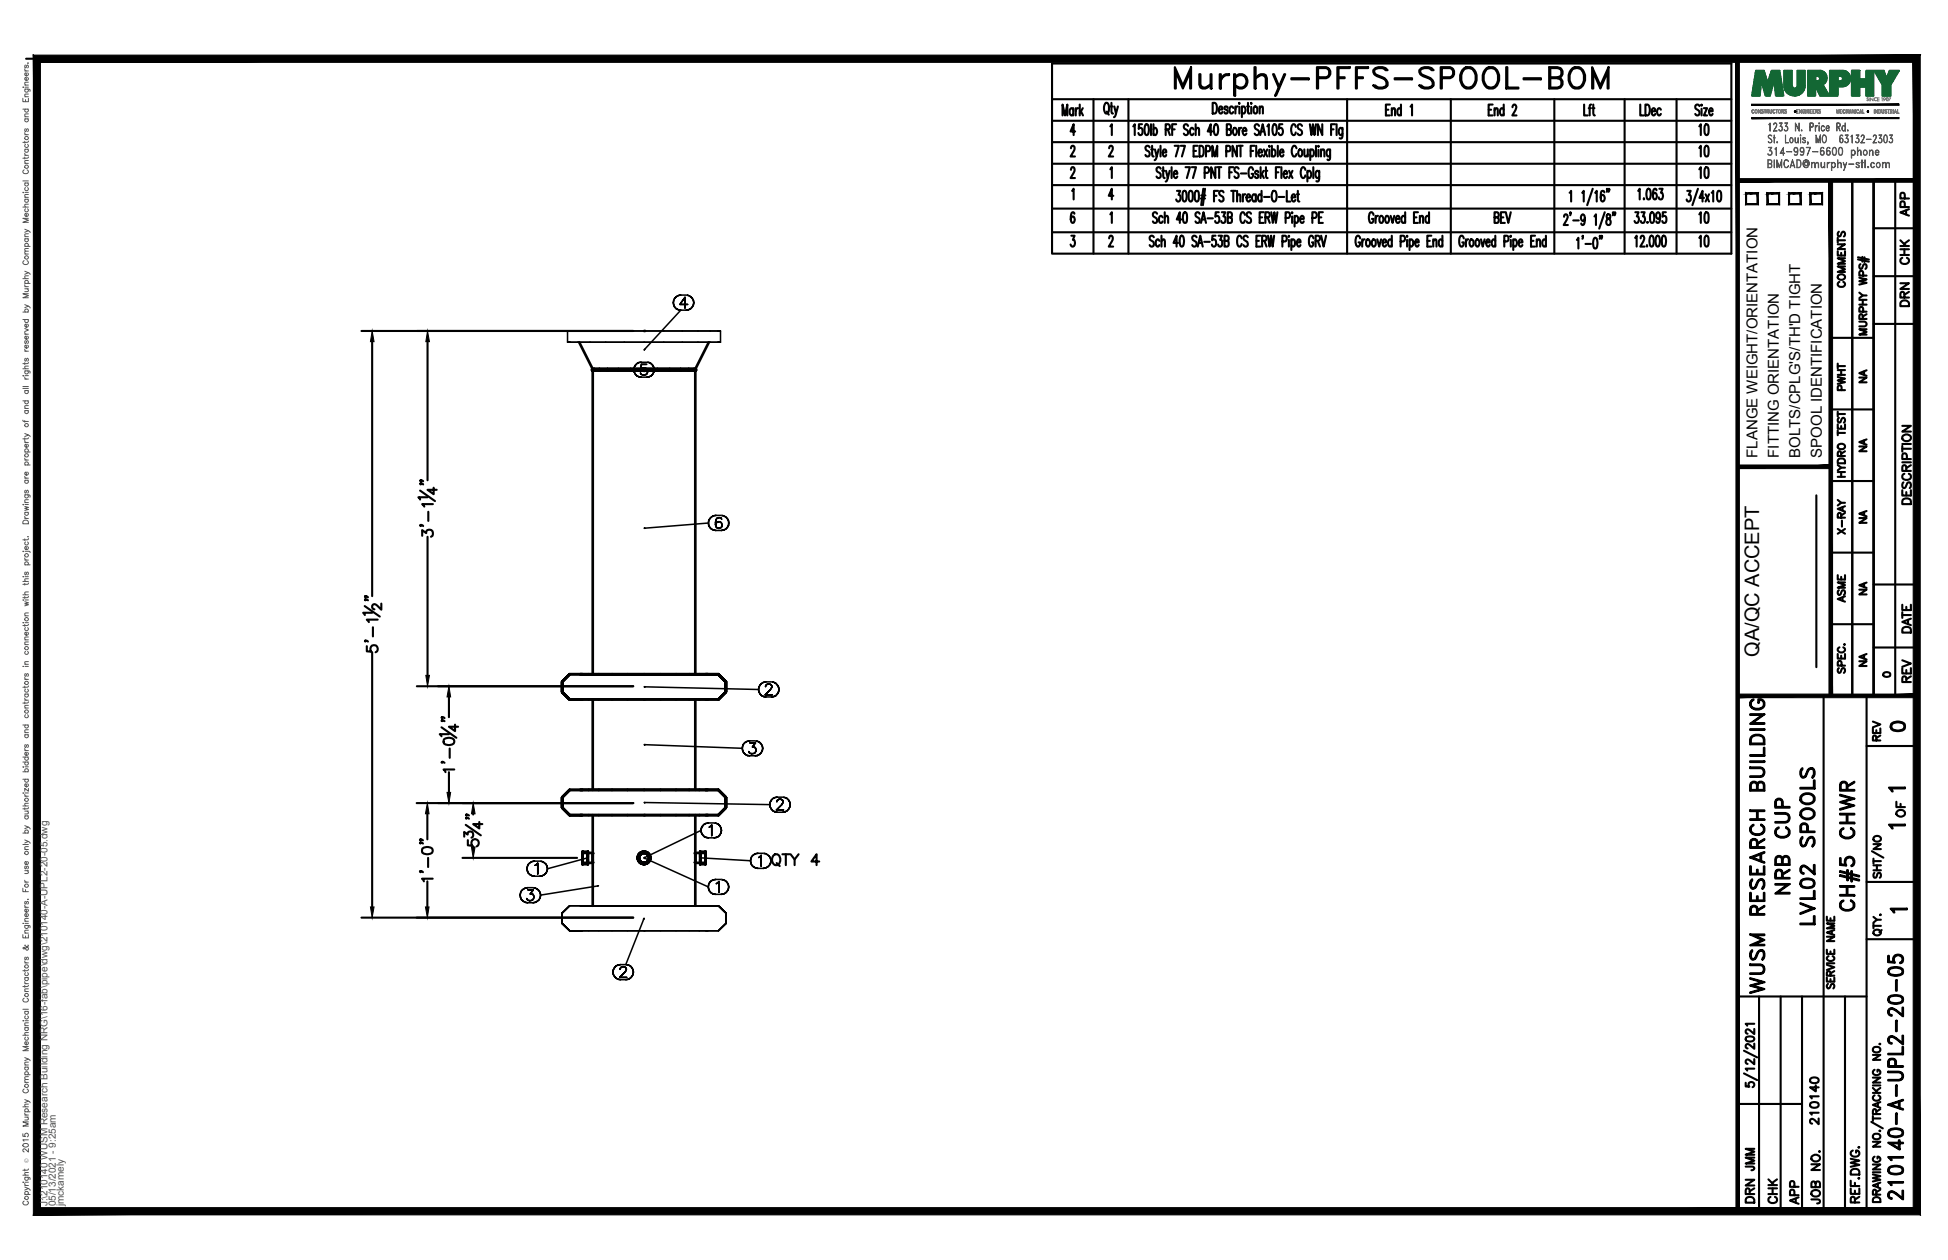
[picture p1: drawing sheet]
<svg xmlns="http://www.w3.org/2000/svg" width="432mm" height="279mm" viewBox="0 0 432 279" stroke-linecap="round" stroke-linejoin="round" font-family="sans-serif">
<defs><g id="words">
<text font-size="10.6" x="259.3" y="22.6">Murphy-PFFS-SPOOL-BOM</text>
<text font-size="7.9" x="413.1" y="203.2" transform="rotate(-90 413.1 203.2)">CH#5 CHWR</text>
<g font-size="6.6">
<text x="397.6" y="199.3" transform="rotate(-90 397.6 199.3)">NRB CUP</text>
<text x="403.2" y="206" transform="rotate(-90 403.2 206)">LVL02 SPOOLS</text>
<text x="391.9" y="221.5" transform="rotate(-90 391.9 221.5)">WUSM RESEARCH BUILDING</text>
<text x="422.6" y="267.1" transform="rotate(-90 422.6 267.1)">210140-A-UPL2-20-05</text>
</g>
<text font-size="6.2" x="170" y="193.3">QTY 4</text>
<g font-size="5.3">
<text x="375.4" y="31">10</text>
<text x="379.6" y="36" transform="rotate(-90 379.6 36)">10</text>
<text x="375.4" y="40.6">10</text>
<text x="379.6" y="50.8" transform="rotate(-90 379.6 50.8)">10</text>
<text x="375.4" y="55.7">10</text>
<text x="417.7" y="163.3">0</text>
<text x="389.8" y="260.7" transform="rotate(-90 389.8 260.7)">JMM</text>
<text x="389.8" y="267.8" transform="rotate(-90 389.8 267.8)">DRN</text>
<text x="399.7" y="268.1" transform="rotate(-90 399.7 268.1)">APP</text>
</g>
<g font-size="4.9">
<text x="424" y="49" transform="rotate(-90 424 49)">APP</text>
<text x="424" y="59.6" transform="rotate(-90 424 59.6)">CHK</text>
<text x="409.9" y="64.9" transform="rotate(-90 409.9 64.9)">COMMENTS</text>
<text x="424" y="69.1" transform="rotate(-90 424 69.1)">DRN</text>
<text x="409.9" y="87.8" transform="rotate(-90 409.9 87.8)">PWHT</text>
<text x="424.4" y="112.9" transform="rotate(-90 424.4 112.9)">DESCRIPTION</text>
<text x="409.9" y="119.6" transform="rotate(-90 409.9 119.6)">X-RAY</text>
<text x="409.9" y="134.8" transform="rotate(-90 409.9 134.8)">ASME</text>
<text x="424.4" y="141.5" transform="rotate(-90 424.4 141.5)">DATE</text>
<text x="424.4" y="152.4" transform="rotate(-90 424.4 152.4)">REV</text>
<text x="417.7" y="165.5" transform="rotate(-90 417.7 165.5)">REV</text>
<text x="423" y="182.4" transform="rotate(-90 423 182.4)">OF</text>
<text x="403.9" y="250.5" transform="rotate(-90 403.9 250.5)">210140</text>
<text x="394.8" y="268.1" transform="rotate(-90 394.8 268.1)">CHK</text>
<text x="404.3" y="268.1" transform="rotate(-90 404.3 268.1)">JOB NO.</text>
</g>
<g font-size="4.4">
<text x="414.5" y="86.1" transform="rotate(-90 414.5 86.1)">NA</text>
<text x="414.5" y="101.2" transform="rotate(-90 414.5 101.2)">NA</text>
<text x="414.5" y="117.1" transform="rotate(-90 414.5 117.1)">NA</text>
<text x="414.5" y="133" transform="rotate(-90 414.5 133)">NA</text>
<text x="389.9" y="145.7" transform="rotate(-90 389.9 145.7)">QA/QC ACCEPT</text>
<text x="414.5" y="148.9" transform="rotate(-90 414.5 148.9)">NA</text>
</g>
<text font-size="4" x="416.3" y="151.3">0</text>
<g font-size="3.5">
<text x="417.3" y="176.7">1</text>
<text x="417.3" y="184.9">1</text>
<text x="417.7" y="203.6">1</text>
</g>
<g font-size="3.3">
<text x="389.5" y="101.5" transform="rotate(-90 389.5 101.5)">FLANGE WEIGHT/ORIENTATION</text>
<text x="394.3" y="101.5" transform="rotate(-90 394.3 101.5)">FITTING ORIENTATION</text>
<text x="399.1" y="101.5" transform="rotate(-90 399.1 101.5)">BOLTS/CPLG'S/TH'D TIGHT</text>
<text x="403.8" y="101.5" transform="rotate(-90 403.8 101.5)">SPOOL IDENTIFICATION</text>
</g>
<g font-size="2.2" fill="#545454">
<text x="10.5" y="267.5" transform="rotate(-90 10.5 267.5)">J:\210140 WUSM Research Building NRG\16-fab\pipe\dwg\210140-A-UPL2-20-05.dwg</text>
<text x="12.4" y="267.5" transform="rotate(-90 12.4 267.5)">05/13/2021 - 9:25am</text>
<text x="14.1" y="267.4" transform="rotate(-90 14.1 267.4)">jmckamely</text>
</g>
<text font-size="1.3" fill="#545454" x="6.3" y="257.9" transform="rotate(-90 6.3 257.9)">Ó</text>
</g></defs>
<!-- layer: HP-CWR-PIPE -->
<g fill="none" stroke="#000" stroke-width=".59">
<path d="M128.4 75.9l3 6h8.4h-8M157.1 75.9l-3 6h-3.3M131.3 82.1h.3M131.3 81.9h.3zM131.3 81.9v.2h.3M131.4 81.9h-.1h.1M131.4 82.1h11.4h-3M131.4 81.9h14.3M131.6 82.1h8.2M131.6 81.9h1.2zM132.8 81.9h1.8zM134.6 81.9h2.4z"/>
<path d="M137 81.9h2.8zM139.8 82.1h14.1M139.8 81.9h3zM139.8 81.9h3h-3M142.8 81.9h2.9M142.8 81.9h5.6h-2.7M145.7 81.9h5.1M145.7 82.1h-2.9h11.3M148.4 81.9h4.2zM148.5 81.9h-2.8h2.8M150.9 81.9h-2.4h2.4M152.7 81.9h-1.8h1.8"/>
<path d="M153.9 81.9h-1.2h1.2M154.2 81.9h-.3h.3v.2h-.3h.3M124.6 151.2l1.7-1.7-1.7 1.7v2.2v-2.2v2.2l1.7 1.7-1.7-1.7 1.7 1.7-1.7-1.7zM126.3 149.5l-1.7 1.7 1.7-1.7M126.3 155.1h2.8h-2.8M126.3 149.5h2.8M128.6 155.1h26.4zM129.1 149.5h-.5h.5M130.5 149.5h-1.4h1.4M131.4 149.5v-67.4h22.7v67.4M131.4 155.1v20.1M132.7 149.5h-2.2h2.2"/>
<path d="M135.7 149.5h-3h3M139.1 149.5h-3.4h3.4M142.8 149.5h-3.7h3.7M146.4 149.5h-3.6h3.6M149.8 149.5h-3.4h3.4M152.8 149.5h-3h3M154.1 155.1v20.1M155 149.5h-2.2h2.2M155 155.1h4.2M155 155.1h1.9M156.4 149.5h-1.4h1.4M156.4 155.1h2.8"/>
<path d="M156.9 149.5h-.5h.5M159.2 149.5h-2.8h2.8M159.2 155.1l1.7-1.7-1.7 1.7M159.2 149.5l1.7 1.7-1.7-1.7 1.7 1.7v2.2l-1.7 1.7 1.7-1.7v-2.2v2.2v-2.2zM124.6 176.8l1.7-1.6-1.7 1.6v2.3v-2.3v2.3l1.7 1.6-1.7-1.6 1.7 1.6-1.7-1.6zM126.3 175.2l-1.7 1.6 1.7-1.6M126.3 175.2h2.8M129.1 175.2h-.5h.5M130.5 175.2h-1.4h1.4M132.7 175.2h-2.2h2.2M135.7 175.2h-3h3M139.1 175.2h-3.4h3.4"/>
<path d="M142.8 175.2h-3.7h3.7M146.4 175.2h-3.6h3.6M149.8 175.2h-3.4h3.4M152.8 175.2h-3h3M155 175.2h-2.2h2.2M156.4 175.2h-1.4h1.4M156.9 175.2h-.5h.5M159.2 175.2h-2.8h2.8M159.2 175.2l1.7 1.6-1.7-1.6 1.7 1.6v2.3l-1.7 1.6 1.7-1.6v-2.3v2.3v-2.3zM126.3 180.7h2.8h-2.8M128.6 180.7h26.4zM129.1 189v-.1v2.6v-.1"/>
<path d="M129.1 191.3v.3zM129.1 191.2v.3zM129.1 191v.4zM129.1 190.8v.4zM129.1 190.5v.4zM129.1 190.2v.4zM129.1 189.9v.3zM129.1 189.6v.3zM129.1 189.3v.4zM129.1 189v.5zM129.1 188.9v.4zM129.1 188.9v.3z"/>
<path d="M129.1 188.9h1.2M129.1 188.9v2.6M130.3 191.4v.2h-1.2M130.3 191.3v.2v-.1M130.3 191.3v.3zM130.3 191.2v.3zM130.3 191v.4zM130.3 190.8v.4zM130.3 190.5v.4zM130.3 190.2v.4zM130.3 189.9v.3zM130.3 189.6v.3z"/>
<path d="M130.3 189.3v.4zM130.3 189v.5zM130.3 188.9v.4zM130.3 188.9v.3zM130.3 189v-.1v.3M130.3 188.9v2.7M131.4 180.7v20.2M131.4 191v.2M131.4 191.2v.1h-2.3M131.4 189.1h-2.3v.2M131.4 189.2v.3M131.4 191.2v.1"/>
<path d="M141.4 190.2v-.3v.3M141.4 190.2v.4v-.4M141.4 190.6v-.4v.4M141.4 189.9v.3v-.3M141.4 189.9l.1-.3-.1 .3M141.4 190.6l.1 .3-.1-.3M141.5 190.9l-.1-.3 .1 .3M141.5 189.6l-.1 .3 .1-.3M141.5 189.6l.3-.3-.3 .3M141.5 190.9l.3 .3-.3-.3M141.7 189.9v.6M141.7 190.5v-.6l.1 .9"/>
<path d="M141.7 190.5l.1 .3M141.8 191.2l-.3-.3 .3 .3M141.8 189.3l-.3 .3 .3-.3M141.8 189.7l-.1 .2 .1-.2M141.8 189.3l.3-.3-.3 .3M141.8 191.2l.3 .2-.3-.2M141.8 190.8l.4 .4M141.8 189.7l-.1 .2M142 189.5l-.2 .2 .2-.2M142 189.5l-.2 .2M142.1 191.4l-.3-.2 .3 .2M142.1 189l-.3 .3 .3-.3"/>
<path d="M142.1 189l.3-.1-.3 .1M142.1 191.4l.3 .1-.3-.1M142.2 189.3l-.2 .2 .2-.2M142.2 189.3l-.2 .2M142.2 191.2l.3 .1M142.4 191.5l-.3-.1 .3 .1M142.4 188.9l-.3 .1 .3-.1M142.4 188.9h.3h-.3M142.4 191.5l.3 .1-.3-.1M142.5 189.2l-.3 .1 .3-.1M142.5 191.3h.5M142.5 189.2l-.3 .1"/>
<path d="M142.7 191.6l-.3-.1 .3 .1M142.7 188.9h-.3h.3M142.7 189.1l-.2 .1 .2-.1M142.7 188.9h.4h-.4M142.7 191.6l.4-.1-.4 .1M142.7 189.1l-.2 .1M142.7 189.1a1.04 1.04 0 0 1 1.1 .8M143.1 191.5l-.4 .1 .4-.1M143.1 188.9h-.4h.4M143.1 191.5l.4-.1-.4 .1M143.1 188.9l.4 .1-.4-.1M143.5 189l-.4-.1 .4 .1"/>
<path d="M143.5 191.4l-.4 .1 .4-.1M143.5 191.4l.2-.2-.2 .2M143.5 189l.2 .3-.2-.3M143.7 189.3l-.2-.3 .2 .3M143.7 191.2l-.2 .2 .2-.2M143.7 191.2l.3-.3-.3 .3M143.7 189.3l.3 .3-.3-.3M143.8 189.9v.6zM143.8 189.9v.6M143.8 190.5l-.3 .5-.5 .3M144 189.6l-.3-.3 .3 .3M144 190.9l.1-.3-.1 .3"/>
<path d="M144 190.9l-.3 .3 .3-.3M144 189.6l.1 .3-.1-.3M144.1 189.9l-.1-.3 .1 .3M144.1 190.6v-.4v.4M144.1 190.6l-.1 .3 .1-.3M144.1 189.9v.7zM144.1 190.2v-.3v.3M154.1 191.3h2.3M154.1 189.1h2.3M154.1 191.2h.1M154.1 189.2v.3M154.1 180.7v20.2"/>
<path d="M154.1 191v.2M155 180.7h4.2M155 180.7h1.9M155.2 191.3v.2v-.1M155.2 191.3v.3zM155.2 191.2v.3zM155.2 191v.4zM155.2 190.8v.4zM155.2 190.5v.4zM155.2 190.2v.4zM155.2 189.9v.3zM155.2 189.6v.3z"/>
<path d="M155.2 189.3v.4zM155.2 189v.5zM155.2 188.9v.4zM155.2 188.9v.3zM155.2 189v-.1v.3M155.2 191.6h1.2M155.2 188.9v2.6M156.4 188.9h-1.2v.1M156.4 189v-.1v2.6v-.1M156.4 191.3v.3zM156.4 191.2v.3zM156.4 191v.4z"/>
<path d="M156.4 190.8v.4zM156.4 190.5v.4zM156.4 190.2v.4zM156.4 189.9v.3zM156.4 189.6v.3zM156.4 189.3v.4zM156.4 189v.5zM156.4 188.9v.4zM156.4 188.9v.3zM156.4 188.9v2.6M156.4 180.7h2.8M159.2 180.7l1.7-1.6-1.7 1.6"/>
</g>
<g fill="#000">
<circle cx="142.8" cy="73.4" r=".3"/>
<circle cx="142.8" cy="82.1" r=".3"/>
<circle cx="142.8" cy="155.1" r=".3"/>
<circle cx="142.8" cy="180.7" r=".3"/>
<circle cx="142.8" cy="206.4" r=".17"/>
</g>
<g fill="none" stroke="#000" stroke-width=".34">
<path d="M125.8 73.4h33.3M126.4 75.9h32.7M128.1 73.4h-2.3v2.5h.6h-.6M142.9 77.5l-.1 .1zM149.3 67.1v.5v-.5M149.3 66.6v.5v-.5M149.3 67.6l.2 .5-.2-.5M149.5 66.2l-.2 .4 .2-.4M149.5 68.1l.4 .4-.4-.4M149.9 65.8l-.4 .4 .4-.4M149.9 68.5l.5 .2-.5-.2M150.4 65.5l-.5 .3 .5-.3"/>
<path d="M150.4 68.7l.5 .1-.5-.1M150.7 67.5h1.7h-1.7M150.9 65.4l-.5 .1 .5-.1M150.9 65.4h1.2M151.8 65.9l-1.1 1.6 1.1-1.6M151.8 65.9v2.4v-2.4M152.1 68.8l.5-.1-.5 .1M152.1 68.8h-1.2l-8 8.7M152.6 65.5l-.5-.1 .5 .1M152.6 68.7l.5-.2-.5 .2M153.1 65.8l-.5-.3 .5 .3M153.1 68.5l.3-.4-.3 .4"/>
<path d="M153.4 66.2l-.3-.4 .3 .4M153.4 68.1l.3-.5-.3 .5M153.7 66.6l-.3-.4 .3 .4M153.7 67.6l.1-.5-.1 .5M153.8 67.1l-.1-.5 .1 .5M159.7 73.4h-.6h.6v2.5h-.6h.6M140.5 82l.1 .5-.1-.5M140.6 81.5l-.1 .5 .1-.5M140.6 82.5l.2 .5-.2-.5M140.8 81l-.2 .5 .2-.5M140.8 83l.4 .3-.4-.3M141.2 80.6l-.4 .4 .4-.4"/>
<path d="M141.2 83.3l.4 .3-.4-.3M141.6 80.4l-.4 .2 .4-.2M141.6 83.6h.5h-.5M142.1 83l-.1-.3 .1 .3M142.1 81.8l.1-.1-.1 .1M142.1 80.3l-.5 .1 .5-.1M142.1 83.6h1.3M142.1 80.3h1.3M142.2 80.8l-.1 1 .1-1M142.2 83h-.1h.1M142.2 81.7l.3-.1-.3 .1M142.5 83.2l-.3-.2 .3 .2"/>
<path d="M142.5 81.6h.4h-.4M142.8 81.6v.3M142.8 82.1v.3M142.9 83.2h-.4h.4M142.9 81.6l.3 .1-.3-.1M143.2 83l-.3 .2 .3-.2M143.2 81.7l.3 .2-.3-.2M143.3 80.8h-1.1h1.1M143.4 83.6h.5h-.5M143.5 82.8l-.3 .2 .3-.2M143.5 81.9v.4v-.4M143.5 82.3v.5z"/>
<path d="M143.9 80.4l-.5-.1 .5 .1M143.9 83.6l.4-.3-.4 .3M144.3 80.6l-.4-.2 .4 .2M144.3 83.3l.4-.3-.4 .3M144.7 81l-.4-.4 .4 .4M144.7 83l.2-.5-.2 .5M144.9 81.5l-.2-.5 .2 .5M144.9 82.5l.1-.5-.1 .5M145 82l-.1-.5 .1 .5M142.8 117.1l.1 .1zM157 116l.1 .5-.1-.5M157 116l-14.1 1.1"/>
<path d="M157.1 115.5l-.1 .5 .1-.5M157.1 116.5l.2 .5-.2-.5M157.3 115l-.2 .5 .2-.5M157.3 117l.4 .3-.4-.3M157.7 114.6l-.4 .4 .4-.4M157.7 117.3l.5 .2-.5-.2M158.2 114.4l-.5 .2 .5-.2M158.2 117.5l.5 .1-.5-.1M158.6 115.8v.6v-.6M158.7 114.3l-.5 .1 .5-.1M158.7 117.6h1.2M158.7 114.3h1.2"/>
<path d="M158.7 115.2l-.1 .6 .1-.6M158.7 116l-.1 .4 .1 .4-.1-.4zM158.7 116.8l.2 .2-.2-.2M158.9 114.9l-.2 .3 .2-.3M158.9 115.8l-.2 .2 .2-.2M158.9 117l.4 .2-.4-.2M159.3 114.8l-.4 .1 .4-.1M159.3 115.7l-.4 .1 .4-.1M159.3 117.2h.1h-.1M159.4 115.7h-.1h.1M159.4 117.2l.4-.2-.4 .2M159.5 114.8h-.2h.2"/>
<path d="M159.8 115.8l-.4-.1 .4 .1M159.8 117l.2-.2-.2 .2M159.8 114.9l-.3-.1 .3 .1M159.9 117.6l.5-.1-.5 .1M160 116l-.2-.2 .2 .2M160 115.1l-.2-.2 .2 .2M160 116.8l.1-.3-.1 .3M160 116l.1 .5zM160.4 114.4l-.5-.1 .5 .1M160.4 117.5l.5-.2-.5 .2M160.9 114.6l-.5-.2 .5 .2M160.9 117.3l.3-.3-.3 .3"/>
<path d="M161.2 115l-.3-.4 .3 .4M161.2 117l.3-.5-.3 .5M161.5 115.5l-.3-.5 .3 .5M161.5 116.5v-.5v.5M161.5 116v-.5v.5M142.8 152.3h.1zM142.9 152.3l25.2 .6M168.1 152.9l.1 .5-.1-.5M168.2 152.4l-.1 .5 .1-.5M168.2 153.4l.3 .5-.3-.5M168.5 151.9l-.3 .5 .3-.5M168.5 153.9l.3 .3-.3-.3"/>
<path d="M168.8 151.5l-.3 .4 .3-.4M168.8 154.2l.5 .3-.5-.3M169.3 151.3l-.5 .2 .5-.2M169.3 154.5h.5h-.5M169.6 154.1h1.6h-1.6M169.7 152.3v-.2v.2M169.7 152.1l.1-.2-.1 .2M169.8 151.2l-.5 .1 .5-.1M169.8 154.5h1.2M169.8 151.2h1.2M169.8 151.9l.2-.1-.2 .1M170 151.8l.2-.1-.2 .1"/>
<path d="M170.2 151.7h.4h-.4M170.6 151.7l.2 .1-.2-.1M170.8 152.9l-1.2 1.2 1.2-1.2M170.8 151.8l.2 .1-.2-.1M171 152.6l-.2 .3 .2-.3M171 151.9l.1 .2-.1-.2M171 154.5h.5h-.5M171.1 152.4l-.1 .2 .1-.2M171.1 152.1v.3v-.3M171.5 151.3l-.5-.1 .5 .1M171.5 154.5l.5-.3-.5 .3M172 151.5l-.5-.2 .5 .2"/>
<path d="M172 154.2l.3-.3-.3 .3M172.3 151.9l-.3-.4 .3 .4M172.3 153.9l.3-.5-.3 .5M172.6 152.4l-.3-.5 .3 .5M172.6 153.4l.1-.5-.1 .5M172.7 152.9l-.1-.5 .1 .5M142.8 178h.1zM142.8 165.1l.1 .1zM142.9 178l27.7 .4M142.9 165.1l21.6 .8M164.5 165.9l.1 .5-.1-.5M164.6 165.4l-.1 .5 .1-.5"/>
<path d="M164.6 166.4l.2 .5-.2-.5M164.8 165l-.2 .4 .2-.4M164.8 166.9l.4 .4-.4-.4M165.2 164.6l-.4 .4 .4-.4M165.2 167.3l.5 .2-.5-.2M165.7 164.4l-.5 .2 .5-.2M165.7 167.5l.5 .1-.5-.1M166 166.7l.2 .3zM166.2 164.3l-.5 .1 .5-.1M166.2 167.6h1.2M166.2 164.3h1.2M166.2 164.7h1.3h-1.3"/>
<path d="M166.2 167l.7 .1zM166.8 165.6h.3h-.3M167.1 165.6l.3 .2-.3-.2M167.2 167l-.3 .1 .3-.1M167.4 165.8l.1 .1-.1-.1M167.4 167.6l.5-.1-.5 .1M167.5 164.7l-.7 .9 .7-.9M167.5 166.8l-.3 .2 .3-.2M167.5 165.9l.1 .3-.1-.3M167.6 166.2l-.1 .6zM167.9 164.4l-.5-.1 .5 .1M167.9 167.5l.4-.2-.4 .2"/>
<path d="M168.3 164.6l-.4-.2 .4 .2M168.3 167.3l.4-.4-.4 .4M168.7 165l-.4-.4 .4 .4M168.7 166.9l.3-.5-.3 .5M169 165.4l-.3-.4 .3 .4M169 166.4l.1-.5-.1 .5M169.1 165.9l-.1-.5 .1 .5M170.6 178.4l.1 .5-.1-.5M170.7 177.9l-.1 .5 .1-.5M170.7 178.9l.3 .5-.3-.5M171 177.4l-.3 .5 .3-.5M171 179.4l.3 .4-.3-.4"/>
<path d="M171.3 177.1l-.3 .3 .3-.3M171.3 179.8l.5 .2-.5-.2M171.8 176.9l-.5 .2 .5-.2M172.1 179.6h1.6h-1.6M172.2 177.8h.1M172.2 177.7l.1-.3-.1 .3M172.3 176.8l-.5 .1 .5-.1M172.3 176.8h1.2M172.3 177.4h.2h-.2M172.5 177.4l.2-.2-.2 .2M172.7 177.2h.4h-.4M173.1 177.2l.2 .2-.2-.2"/>
<path d="M173.3 178.5l-1.2 1.1 1.2-1.1M173.3 177.4h.2h-.2M173.5 178.1l-.2 .4 .2-.4M173.5 177.4l.1 .3-.1-.3M173.6 177.9l-.1 .2 .1-.2M173.6 177.7v.2v-.2M174 176.9l-.5-.1 .5 .1M174.5 177.1l-.5-.2 .5 .2M174.5 179.8l.3-.4-.3 .4M174.8 177.4l-.3-.3 .3 .3M174.8 179.4l.3-.5-.3 .5M175.1 177.9l-.3-.5 .3 .5"/>
<path d="M175.1 178.9l.1-.5-.1 .5M175.2 178.4l-.1-.5 .1 .5M115.3 198.5l.1 .5-.1-.5M115.4 198l-.1 .5 .1-.5M115.4 199l.2 .5-.2-.5M115.6 197.5l-.2 .5 .2-.5M115.6 199.5l.4 .3-.4-.3M116 197.2l-.4 .3 .4-.3M116 199.8l.4 .3-.4-.3M116.4 196.9l-.4 .3 .4-.3M116.7 199.2l.3 .4zM116.8 192.6l.1 .6-.1-.6"/>
<path d="M116.9 192.1l-.1 .5 .1-.5M116.9 193.2l.2 .4-.2-.4M117 196.8l-.6 .1 .6-.1M117 196.8h1.1M117 197.3h1.2h-1.2M117 199.6l.7 .1zM117.1 191.6l-.2 .5 .2-.5M117.1 193.6l.4 .4-.4-.4M117.5 191.3l-.4 .3 .4-.3M117.5 194l.5 .2-.5-.2M117.5 198.2h.4h-.4M117.9 198.2l.2 .1-.2-.1"/>
<path d="M118 191l-.5 .3 .5-.3M118 194.2l.5 .1-.5-.1M118 199.6l-.3 .1 .3-.1M118.1 198.3l.1 .1-.1-.1M118.2 197.3l-.7 .9 .7-.9M118.2 199.4l-.2 .2 .2-.2M118.2 198.4l.1 .4-.1-.4M118.3 198.8l-.1 .6zM118.5 191h-.5h.5M118.5 194.3h1.2M118.5 191h1.2M118.6 191.9l.3-.1-.3 .1"/>
<path d="M118.6 196.9l-.5-.1 .5 .1M118.9 191.8l.3-.4-.3 .4M119.1 197.2l-.5-.3 .5 .3M119.1 199.8l.4-.3-.4 .3M119.2 191.4v2.4v-2.4M119.5 197.5l-.4-.3 .4 .3M119.5 199.5l.2-.5-.2 .5M119.7 194.3l.5-.1-.5 .1M119.7 198l-.2-.5 .2 .5M119.7 199l.1-.5-.1 .5M119.8 198.5l-.1-.5 .1 .5M120.2 191h-.5h.5"/>
<path d="M120.2 194.2l.4-.2-.4 .2M120.6 191.3l-.4-.3 .4 .3M120.6 194l.4-.4-.4 .4M121 191.6l-.4-.3 .4 .3M121 193.6l.3-.4-.3 .4M121.3 192.1l-.3-.5 .3 .5M121.3 193.2l.1-.6-.1 .6M130.1 190.3l.2-.1-8.9 2.4-.1-.5 .1 .5M132.5 196.4h.2zM132.5 196.5l-12.7 2M142.7 190.2l.2 .1zM142.7 190.2h.2z"/>
<path d="M142.9 190.3l14.1 6.4M155.2 190.2l.2 .1zM155.4 184.1l.1 .5-.1-.5M155.4 184.1l-12.5 6M155.4 190.2l11 .7M155.5 183.6l-.1 .5 .1-.5M155.5 184.6l.2 .5-.2-.5M155.7 183.2l-.2 .4 .2-.4M155.7 185.1l.4 .4-.4-.4M156.1 182.8l-.4 .4 .4-.4M156.1 185.5l.4 .2-.4-.2M156.5 182.6l-.4 .2 .4-.2"/>
<path d="M156.5 185.7l.5 .1-.5-.1M157 196.7l.1 .5-.1-.5M157 182.5l-.5 .1 .5-.1M157 185.8h1.3M157 182.5h1.3M157.1 196.2l-.1 .5 .1-.5M157.1 197.2l.2 .4-.2-.4M157.2 183.4l.2-.1-.2 .1M157.3 195.7l-.2 .5 .2-.5M157.3 197.6l.4 .4-.4-.4M157.4 183.3l.4-.3-.4 .3M157.7 195.3l-.4 .4 .4-.4"/>
<path d="M157.7 198l.4 .3-.4-.3M157.8 183v2.3v-2.3M158.1 195.1l-.4 .2 .4-.2M158.1 198.3h.6h-.6M158.3 185.8l.5-.1-.5 .1M158.7 195l-.6 .1 .6-.1M158.7 198.3h1.1M158.7 195h1.1M158.8 195.9l.2-.1-.2 .1M158.8 182.6l-.5-.1 .5 .1M158.8 185.7l.4-.2-.4 .2M159 195.8l.4-.3-.4 .3"/>
<path d="M159.2 182.8l-.4-.2 .4 .2M159.2 185.5l.4-.4-.4 .4M159.4 195.5v2.4v-2.4M159.6 183.2l-.4-.4 .4 .4M159.6 185.1l.2-.5-.2 .5M159.8 198.3h.5h-.5M159.8 183.6l-.2-.4 .2 .4M159.8 184.6l.1-.5-.1 .5M159.9 184.1l-.1-.5 .1 .5M160.3 195.1l-.5-.1 .5 .1M160.3 198.3l.5-.3-.5 .3M160.8 195.3l-.5-.2 .5 .2"/>
<path d="M160.8 198l.4-.4-.4 .4M161.2 195.7l-.4-.4 .4 .4M161.2 197.6l.2-.4-.2 .4M161.4 196.2l-.2-.5 .2 .5M161.4 197.2l.1-.5-.1 .5M161.5 196.7l-.1-.5 .1 .5M166.4 190.9v.5v-.5M166.4 190.4v.5v-.5M166.4 191.4l.3 .5-.3-.5M166.7 189.9l-.3 .5 .3-.5M166.7 191.9l.3 .3-.3-.3M167 189.6l-.3 .3 .3-.3"/>
<path d="M167 192.2l.5 .3-.5-.3M167.5 189.3l-.5 .3 .5-.3M167.5 192.5l.5 .1-.5-.1M168 189.2l-.5 .1 .5-.1M171.8 180l.5 .1-.5-.1M172.3 180.1h1.2M173.5 180.1l.5-.1-.5 .1M174 180l.5-.2-.5 .2M116.4 200.1l.6 .1-.6-.1M117 200.2h1.1M118.1 200.2l.5-.1-.5 .1M118.6 200.1l.5-.3-.5 .3"/>
<path d="M124.6 202.5l1.7-1.6-1.7 1.6v2.3v-2.3v2.3l1.7 1.6-1.7-1.6 1.7 1.6-1.7-1.6zM126.3 200.9l-1.7 1.6 1.7-1.6M126.3 206.4h2.8h-2.8M126.3 200.9h2.8M128.6 206.4h26.4zM129.1 200.9h-.5h.5M130.5 200.9h-1.4h1.4M132.7 200.9h-2.2h2.2M135.7 200.9h-3h3M135.9 215.5l.1 .6-.1-.6M136 215l-.1 .5 .1-.5M136 216.1l.2 .4-.2-.4"/>
<path d="M136.2 214.6l-.2 .4 .2-.4M136.2 216.5l.4 .4-.4-.4M136.6 214.2l-.4 .4 .4-.4M136.6 216.9l.4 .3-.4-.3M137 214l-.4 .2 .4-.2M137 217.2h.5h-.5M137.4 216.7h1.5h-1.5M137.4 215v-.2v.2M137.4 214.8l.2-.2-.2 .2M137.5 213.9l-.5 .1 .5-.1M137.5 217.2h1.2M137.6 214.6l.1-.1-.1 .1"/>
<path d="M137.7 214.5l.2-.1-.2 .1M137.9 214.4h.5h-.5M138.4 214.4l.2 .1-.2-.1M138.5 215.6l-1.1 1.1 1.1-1.1M138.6 214.5l.1 .1-.1-.1M138.7 215.3l-.2 .3 .2-.3M138.7 214.6l.1 .2-.1-.2M138.7 217.2h.6h-.6M138.8 215l-.1 .3 .1-.3M138.8 214.8v.2v-.2M139.1 200.9h-3.4h3.4M139.3 214l-.6-.1 .6 .1"/>
<path d="M139.3 217.2l.4-.3-.4 .3M139.7 214.2l-.4-.2 .4 .2M139.7 216.9l.4-.4-.4 .4M140.1 214.6l-.4-.4 .4 .4M140.1 216.5l.2-.4-.2 .4M140.3 215l-.2-.4 .2 .4M140.3 216.1l.1-.6-.1 .6M140.4 215.5l-.1-.5 .1 .5M142.7 203.8l-4 10.1h-1.2M142.8 200.9h-3.7h3.7M142.8 203.6l-.2 .2zM146.4 200.9h-3.6h3.6"/>
<path d="M149.8 200.9h-3.4h3.4M152.8 200.9h-3h3M155 200.9h-2.2h2.2M155 206.4h4.2M155 206.4h1.9M156.4 200.9h-1.4h1.4M156.4 206.4h2.8M156.9 200.9h-.5h.5M159.2 200.9h-2.8h2.8M159.2 206.4l1.7-1.6-1.7 1.6M159.2 200.9l1.7 1.6-1.7-1.6 1.7 1.6v2.3l-1.7 1.6 1.7-1.6v-2.3v2.3v-2.3z"/>
</g>
<!-- layer: PS-BDR -->
<g fill="#000" stroke="#000" stroke-width=".22">
<path d="M388.3 26.1v.2l32.6-.2zM388.3 26.3l32.6-.2v.2z"/>
<path d="M388.3 23.1v.3l32.6-.3zM388.3 23.4l32.6-.3v.3z"/>
<path d="M7.4 12.2v257.2l1.6-1.6zM7.4 12.2l1.6 1.6v254zM7.4 12.2l1.6 1.6 416.6-1.6zM9 13.8l416.6-1.6-1.5 1.6zM425.6 12.2l-1.5 1.6 1.5 255.6zM424.1 13.8l1.5 255.6-1.5-1.6zM7.4 269.4h418.2l-1.5-1.6zM9 267.8h415.1l-416.7 1.6z"/>
</g>
<!-- layer: PS-BDR-T -->
<g fill="none" stroke="#000" stroke-width=".47">
<path d="M415.3 40v114.3h-4.7v-114.2v114.2h-4.8v-114.2M387 42.9h2.6v2.4h-2.6zM391.8 42.9h2.6v2.4h-2.6zM396.6 42.9h2.5v2.4h-2.5zM401.3 42.9h2.6v2.4h-2.6zM411.8 57.5l2.5 .5M411.8 57.1l2.5 .5M412.4 58.6a.59 .59 0 0 0-.3 .5 .59 .59 0 0 0 .4 .5l.3-.1 .3-.8 .4-.1a.64 .64 0 0 1 0 1M412.8 57v1M413.3 57.1v1M405.8 74.9h9.5M412.1 71.3l1.4 .1a.52 .52 0 0 1 .2 .6 .52 .52 0 0 1-.4 .4h-1.2"/>
<path d="M412.1 61.6l1.7 .4-1.7 .3 1.7 .4-1.7 .4M412.1 67.5h1.7M412.1 66.5h1.7M412.1 64.9l.8 .6M412.9 70.7l-.1-.9-.4-.1-.3 .3v.7h1.7M412.9 66.5v1M413 69.1l-.1-.9-.5-.1-.3 .3v.7h1.7M413 61.1l-.1-.9-.5-.1-.3 .3v.7h1.7M413.8 73h-1.7l1.7 .6-1.7 .6h1.7M413.8 65.5h-.9l-.8 .6M413.8 69.7l-.9 .5M405.8 90.8h9.5"/>
<path d="M407.4 94.1v1h1.6v-1M407.4 96h1.6M407.4 91.3v1.1M407.4 95.4v1.1M407.4 91.8h1.6M407.4 98.7a.79 .79 0 0 1 1-.3 .79 .79 0 0 1 .5 .9 .78 .78 0 0 1-1 .3 .78 .78 0 0 1-.5-.9zM407.6 92.7a.59 .59 0 0 0-.3 .5 .59 .59 0 0 0 .4 .5l.3-.1 .3-.8 .4-.1a.65 .65 0 0 1 0 1M408.1 94.5v.6M402.6 109.8v38.1M405.8 106.7h9.5M407.4 105.7h1.6M407.4 104.7h1.6"/>
<path d="M407.4 103.1l.7 .6M407.4 102a.9 .9 0 0 1 1.6 .2v.5h-1.6zM408.1 101.1l-.1-.9-.3-.1-.3 .3v.7h1.6M408.1 104.7v1M409 103.7h-.9l-.7 .6M409 100.1l-.9 .5M405.8 122.5h9.5M405.8 138.4h9.5M407.4 145v1h1.6v-1M407.6 148.2a.59 .59 0 0 0-.3 .5 .59 .59 0 0 0 .4 .5l.3-.2 .3-.7 .4-.1a.65 .65 0 0 1 0 1M407.7 143.5a.59 .59 0 0 0-.3 .7 .59 .59 0 0 0 .6 .5h.4a.59 .59 0 0 0 .6-.5 .59 .59 0 0 0-.4-.7M408.1 145.4v.6"/>
<path d="M408.2 147.6l-.1-.9-.4-.2-.3 .4v.7h1.6M408.8 142.9h.2z"/>
</g>
<!-- layer: PS-DIM -->
<path d="M5.8 13h419" fill="none" stroke="#000" stroke-width=".47"/>
<!-- layer: 0 -->
<g fill="none" stroke="#000" stroke-width=".47">
<path d="M415.3 40v114.3M420.1 40v114.3M415.3 50.6h9.5M415.3 61.2h9.5M415.3 71.8h9.5M415.3 129.6h9.5M415.3 143.6h9.5M386.6 238l2.9 1.5M386.6 233l2.9 1.5M387 230l.8-.2a.85 .85 0 0 1 1.1 .6 1.14 1.14 0 0 1-1.9 0zM388.9 237h-1.9l.3 .4M388.9 234.9v1.1l-1-.8-.6-.3-.3 .2v.5l.4 .3"/>
<path d="M388.9 231.4v1.2l-1-.8-.6-.3-.3 .2v.5l.4 .3M388.9 228.2v1.1l-1-.8-.6-.3-.3 .2v.5l.4 .3M388.9 227h-1.9l.3 .4M387 240.1v.8l.8 .1a.62 .62 0 0 1 0-.9 .62 .62 0 0 1 .9 .1 .62 .62 0 0 1-.2 .9"/>
</g>
<g fill="#000" stroke="#000" stroke-width=".22">
<path d="M384.8 13l.8 255.6v-255.6zM384.8 13l.8 255.6h-.8z"/>
<path d="M385.2 39.6v.8l39.6-.8zM385.2 40.4l39.6-.8v.8z"/>
<path d="M424.5 40l.8 114.3v-114.3zM424.5 40l.8 114.3h-.8z"/>
<path d="M385.2 153.9v.8l39.6-.8zM385.2 154.7l39.6-.8v.8z"/>
</g>
<!-- layer: PS-LOGO -->
<g fill="none" stroke="#545454" stroke-width=".22">
<path d="M5.1 19.3h.1zM5.5 19.8h.9l.2 .1v.4M5.5 15.3v.3l.3 .1M5.5 18.9h.8M5.5 15.7h.8M5.5 19.3h.8M5.7 19.8a.38 .38 0 0 0-.1 .5 .38 .38 0 0 0 .6 0 .38 .38 0 0 0-.1-.5M5.7 14.4l-.2 .3v.3h.3l.1-.4 .2-.2 .2 .3-.2 .4M6.1 17.2a.38 .38 0 0 1 .1 .5 .38 .38 0 0 1-.6 0 .38 .38 0 0 1 .1-.5h.1v.7M6.1 16.2a.38 .38 0 0 1 .1 .5 .38 .38 0 0 1-.6 0 .38 .38 0 0 1 .1-.5h.1v.6M6.2 13.9v.1zM6.3 18.2l-.8 .1v.3l.2 .3"/>
<path d="M5.1 21.8v.7h1.2v-.7M5.1 24.2h1.2M5.4 37.7a.43 .43 0 0 0-.3 .5 .43 .43 0 0 0 .4 .3h.3a.43 .43 0 0 0 .5-.3 .43 .43 0 0 0-.3-.5M5.5 34v.3l.3 .1M5.5 29.4v.3l.3 .2M5.5 31.3v.4M5.5 34.8v.4M5.5 36.2h.8M5.5 34.4h.8M5.5 33.1h.8M5.5 29.9h.8M5.5 26.4h.8"/>
<path d="M5.5 25.9h.8M5.5 21.4h.8M5.7 33.1a.38 .38 0 0 0-.1 .5 .38 .38 0 0 0 .6 0 .38 .38 0 0 0-.1-.5M5.7 32a.4 .4 0 0 0-.1 .6 .4 .4 0 0 0 .6 0 .4 .4 0 0 0-.1-.6M5.7 28.6l-.2 .2v.3h.3l.1-.4 .2-.1 .2 .2-.2 .4M5.7 26.4a.38 .38 0 0 0-.1 .5 .38 .38 0 0 0 .6 0 .38 .38 0 0 0-.1-.5M5.7 24.2a.38 .38 0 0 0-.1 .6 .38 .38 0 0 0 .6 0 .38 .38 0 0 0-.1-.6M5.7 22.1v.4M6.3 35.6h-.8v.3l.2 .3M6.3 34.8l-.3 .3h-.9M6.3 31.3l-.3 .3h-.9M6.3 25.3h-.8v.3l.2 .3"/>
<path d="M6.3 20.9h-.8v.3l.2 .2M391.9 34.2l.2 .2M392 36.3l.6-.1v-.6l-.6-.1v1.6l.6-.1v-.6h-.6M392.1 30a.44 .44 0 0 1 .7 .2 .38 .38 0 0 0-.6-.2 .38 .38 0 0 0-.1 .5l.4 .3a.46 .46 0 0 1 .2 .7 .46 .46 0 0 1-.7-.1 .41 .41 0 0 0 .6 .1 .41 .41 0 0 0 0-.6l-.6-.4zM392.3 33.3a.53 .53 0 0 1 .5 .8 .53 .53 0 0 1-.9 0 .47 .47 0 0 0 .7 .2l.2-.3M392.4 27.2l-.1 1.9v-1.7l-.2 .2zM392.4 36.3l.3 .1v.6l-.8 .2v-1.8l.8 .2v.6l-.3 .2M392.5 33.4a.51 .51 0 0 1 .3 .5 .51 .51 0 0 1-.3 .5M392.7 32.8l-.7-.1h.8l-.5 .7M392.7 32.7l-.5 .7 .4 .1 .2 .3M393.1 30.5l.4 .1zM393.1 29l.8 .1h-.8l.7-1.3-.2-.5h-.2l-.3 .4 .1-.3a.39 .39 0 0 1 .6 0 .39 .39 0 0 1 0 .5l-.7 1.2"/>
<path d="M393.3 35.4v1.8zM393.3 29.9v1.8zM393.4 33l.4-.3v1.7l-.1-1.6zM393.9 35.4l.5 1.5 .6-1.5v1.8l-.1-1.4-.5 1.4-.5-1.4v1.4zM393.9 31.4l.1 .3zM393.9 31.5l.1 .1zM394.4 28.8l.1 .2M394.7 27.9a.55 .55 0 0 1 .4 .7 .55 .55 0 0 1-.7 .4l-.1-.3 .4 .3 .3-.4M394.7 33.9l.9 .1h-1l.7-1.3v1.7v-1.5l-.6 1.1M394.8 28l.2 .5-.2 .5M395 27.3l-.6-.1h.6l-.3 .8M395 27.2l-.4 .8 .4 .1v.3"/>
<path d="M395.5 28.8l.2 .2M395.7 35.5a.47 .47 0 0 1 .7 .3l-.3-.3h-.3a1.08 1.08 0 0 0 0 1.6h.3l.3-.3a.44 .44 0 0 1-.4 .4 .44 .44 0 0 1-.5-.4l-.1-.7zM395.8 29.9v1.7l.7 .1h-.7zM395.8 27.9a.55 .55 0 0 1 .5 .7 .55 .55 0 0 1-.7 .4l-.1-.3 .4 .3 .4-.4M396 28l.3 .5-.3 .5M396 33.6l1.2 .1zM396.2 27.3l-.6-.1h.7l-.5 .8M396.2 27.2l-.4 .8 .3 .1 .2 .3M396.9 30.6a.57 .57 0 0 1 .7 .4 .57 .57 0 0 1-.4 .7l-.3-.1-.2-.4zM396.9 36.8h.8M397 30.6a.52 .52 0 0 1 .4 .5 .52 .52 0 0 1-.4 .5l-.2-.4zM397 36.7h.7"/>
<path d="M397.3 35.4l.6 1.8-.6-1.5-.5 1.5zM397.7 33.3l.3 .4 .3-.1 .2-.3M397.7 33.1l.3-.3h.3l.2 .3M397.8 34.3h.5M397.9 30.5l.1 1 .3 .1 .3-.2-.3 .3-.3-.1-.1-.2zM398 27.2l.8 1.6v-1.6v1.9l-.8-1.6v1.6zM398 32.8l-.3 .4 .3 .5M398.2 32.8a1.22 1.22 0 0 1 .1 1.6M398.3 35.4h.5a1.05 1.05 0 0 1 0 1.8h-.5zM398.3 35.5a.84 .84 0 0 1 .9 .5 .84 .84 0 0 1-.2 .9l-.7 .2zM398.5 33.5l-.2 .2a.49 .49 0 0 1-.6-.2 .49 .49 0 0 1 .1-.6 .49 .49 0 0 1 .7 0v.4a.81 .81 0 0 1-.5 1.1l-.3-.2 .1 .2M398.5 33.3l-.3 .4"/>
<path d="M398.6 30.5v1.2zM399 30l.1-.1v.3zM399.1 33.3l.3 .4 .3-.1 .1-.3M399.1 33.1l.3-.3h.3l.1 .3M399.1 30h.1M399.1 30.5v1.2zM399.1 34.3h.6M399.4 28.8v.3l-.1-.1zM399.4 28.9h.1M399.4 32.8a.51 .51 0 0 0-.3 .4 .51 .51 0 0 0 .3 .5M399.5 32.8a1.22 1.22 0 0 1 .1 1.6M399.6 31.5h.6"/>
<path d="M399.6 30.8l.6 .6-.2 .3-.4-.1v-.2l.1 .2M399.6 30.7h.6M399.7 30.6v.3M399.8 33.5l-.1 .2a.5 .5 0 0 1-.7-.5 .5 .5 0 0 1 .7-.4l.2 .5a.83 .83 0 0 1-.5 1.1l-.3-.2 .1 .2M399.8 33.3l-.3 .4M399.9 35.6a.74 .74 0 0 1 1 .2 .74 .74 0 0 1-.1 1l-.1-1 .1 .9a.68 .68 0 0 0-.3-1.2 .68 .68 0 0 0-.8 .9 .66 .66 0 0 0 .4 .7 .66 .66 0 0 0 .7-.2 .7 .7 0 0 1-.9 .1 .7 .7 0 0 1-.2-.8zM400 36l.2-.2 .4 .1 .1 .2-.5-.2-.2 .3 .1 .4 .4 .1 .2-.2-.1 .2-.4 .1-.2-.2zM400.1 30.6l.1 .2-.2-.3-.4 .1v.2l.6 .5M400.1 31.2v.4M400.7 31.5h.1M400.8 31.9l-.1-.5 .1 .4-.2 .2M400.8 31.7v.1"/>
<path d="M401.3 28.1l.6-.1v-.6l-.6-.1-.1 1.8v-1.9h.5l.2 .4v.4l-.2 .2h-.4M401.3 32.7l-.7 1.7 .7-1.7h-.9l.9 .1M401.6 36v1.2zM401.8 33.6l1.2 .1zM401.8 36.1h.5l.1 1.1-.2-1-.3-.1-.3 .3zM402.4 27.8v1.3zM402.5 29.9l.5 1.5 .5-1.5v1.8l-.1-1.4-.4 1.4-.4-1.4-.1 1.4zM402.6 36.1h.4l.1 1.1-.1-1-.3-.1-.3 .3zM402.6 27.9l.3-.1-.3 .2-.2 .4zM403.2 27.2l.1 .1v.2zM403.2 27.3h.1M403.2 27.8l.1 1.3z"/>
<path d="M403.5 34l.4 .4 .3-.1 .1-.3M403.5 33.8l.4-.4 .3 .1 .1 .3M403.6 36l.2 1 .3 .1 .3-.2-.3 .3-.4-.1zM403.7 32.8h.5M403.8 32.8l-.2 .2a1.17 1.17 0 0 0 .2 1.4M403.8 27.9l.4-.1 .2 .4-.2-.3a.54 .54 0 0 0-.4 .6 .54 .54 0 0 0 .4 .5l.2-.3-.2 .4h-.2l-.3-.5zM403.8 33.4l-.3 .5M404.1 33.4l.2 .5-.2 .5M404.1 30l.2-.1a.95 .95 0 0 1 .6 .9 .95 .95 0 0 1-.6 .9 1.24 1.24 0 0 1-.2-1.7zM404.1 30.1l.2-.1a.87 .87 0 0 1 .5 .8 .87 .87 0 0 1-.5 .8 1.19 1.19 0 0 1-.2-1.5zM404.2 32.8l.1 .1-.4-.2a1.42 1.42 0 0 0-.2 1.7 .49 .49 0 0 0 .6-.2 .49 .49 0 0 0-.1-.7 .49 .49 0 0 0-.7 .1M404.4 36l.1 1.2z"/>
<path d="M404.8 28.4h.6l-.2-.5a.54 .54 0 0 0-.4 .6 .54 .54 0 0 0 .4 .5l.2-.3-.2 .4a.63 .63 0 0 1-.4-.6 .63 .63 0 0 1 .4-.7l.3 .7h-.7M404.9 34l.3 .4 .3-.1 .2-.3M404.9 33.8l.3-.4 .3 .1 .2 .3M405 36l.1 1.2zM405.1 32.8h.5M405.1 32.8l-.1 .2a1.17 1.17 0 0 0 .2 1.4M405.2 33.4l-.3 .5M405.3 36.1l.3-.1-.5 .5zM405.4 33.4l.3 .5-.3 .5M405.5 32.8l.2 .1a.36 .36 0 0 0-.6-.1l-.2 .6v.8l.2 .2a.49 .49 0 0 0 .6-.2 .49 .49 0 0 0-.1-.7 .49 .49 0 0 0-.7 .1M406 36v1.8zM406.2 36.1a.53 .53 0 0 1 .7 .5 .53 .53 0 0 1-.7 .5l-.2-.2 .3 .2a.51 .51 0 0 0 .5-.5 .51 .51 0 0 0-.5-.5l-.3 .2z"/>
<path d="M406.3 32.8l.4-.1a1.13 1.13 0 0 1 0 1.7h-.1a1.28 1.28 0 0 1-.3-1.6zM406.3 34.3h.6M406.3 32.8h.6M406.4 32.8l-.2 .6 .2 1M406.8 32.8l.2 .6-.2 1M407.2 28.1l.6-.1v-.6l-.6-.1-.1 1.8v-1.9l.7 .1 .1 .7-.3 .2h-.4M407.3 35.4l.1 1.8zM407.5 28.2l.4 .9-.3-.9M407.6 36.1h.5l.1 1.1-.2-1-.3-.1-.3 .3zM407.7 32.8l.3-.1a1.13 1.13 0 0 1 0 1.7h-.1a1.28 1.28 0 0 1-.2-1.6zM407.7 34.3h.5M407.7 32.8h.5"/>
<path d="M407.8 32.8l-.2 .6 .2 1M407.8 31.3l.3 .3 .4-.3M407.8 31l.3-.3 .4 .3M408 30.1h.4M408 30l-.1 .3a1.28 1.28 0 0 0 .2 1.3M408.1 30.7l-.3 .4M408.2 32.8l.2 .6-.2 1M408.2 30.7l.3 .4-.3 .5M408.4 30l.1 .2a.33 .33 0 0 0-.5-.2l-.2 .7 .2 .9a.48 .48 0 0 0 .5-.5 .48 .48 0 0 0-.5-.4l-.2 .1M408.5 27.9l.3-.1 .2 .3-.2-.2a.54 .54 0 0 0-.5 .6 .54 .54 0 0 0 .5 .5l.2-.2-.2 .3-.5-.3zM409 27.2l.1 1.9zM409 37l-.5-1 .5 1.2"/>
<path d="M409 31.4l.1 .2M409.2 30.7l.4 .1 .1 .2M409.3 30.6a.53 .53 0 0 1 .4 .6 .53 .53 0 0 1-.7 .4v-.2a.36 .36 0 0 0 .6 .1l.1-.2M409.3 36l-.6 1.8zM409.4 30.7l.3 .4-.3 .5M409.6 28.8v.3zM409.6 28.9v.1zM409.6 30l-.6-.1h.7l-.4 .8M409.6 29.9l-.4 .8M409.8 36.4h1.1zM410.4 33.3v1.7zM410.6 33.3a.53 .53 0 0 1 .7 .6 .53 .53 0 0 1-.7 .5l-.2-.2 .3 .2a.51 .51 0 0 0 .5-.5 .51 .51 0 0 0-.5-.6l-.3 .2z"/>
<path d="M410.6 29.9l-.1 1.8v-1.6l-.2 .2zM411.3 31.4l.2 .2M411.5 37h.6M411.5 36.4l.6 .3v.2a.38 .38 0 0 1-.3 .3 .38 .38 0 0 1-.4-.3l.2 .2M411.5 36.2h.6M411.6 36.1v.3M411.6 30.6a.52 .52 0 0 1 .5 .6 .52 .52 0 0 1-.7 .4l-.1-.2a.36 .36 0 0 0 .6 .1l.2-.2M411.7 32.7l.1 1.7zM411.8 30.7l.3 .4-.1 .3-.2 .2M412 36.1l.1 .2a.38 .38 0 0 0-.3-.3 .38 .38 0 0 0-.4 .3l.7 .5M412 36.7v.4M412 33.3h.5v1.1v-.8l-.2-.3-.5 .3z"/>
<path d="M412 30l-.6-.1h.7l-.5 .8M412 29.9l-.4 .8 .3 .1 .2 .2M412.5 36l.5 .1zM412.5 31.6l.8 .1h-.8l.7-1.3-.2-.4h-.2l-.3 .3 .1-.2a.39 .39 0 0 1 .6-.1 .39 .39 0 0 1 0 .6l-.7 1.1M412.7 35.4l.1 1.8zM413.2 33.3a.54 .54 0 0 1 .7 .6 .54 .54 0 0 1-.7 .5l-.2-.5zM413.4 35.4l.1 1.8zM413.7 30.8l1 .1zM414 36.9l.2 .1-.1 .2zM414 37l.1 .1zM414.4 33.3v1.1zM414.6 33.3h.5l.1 1.1-.1-1-.3-.1-.4 .3z"/>
<path d="M414.7 36.3l.3-.3 .4 .1v.3v-.2a.46 .46 0 0 0-.7 .4 .46 .46 0 0 0 .7 .4v-.1l-.2 .3a.59 .59 0 0 1-.5-.3 .59 .59 0 0 1 0-.6zM415.2 31.6l.8 .1h-.9a1.94 1.94 0 0 0 .8-1.4l-.2-.3h-.3l-.2 .3 .1-.2 .4-.2 .2 .5-.7 1.3M415.7 33.8h.7l-.2-.5a.48 .48 0 0 0-.5 .6 .48 .48 0 0 0 .6 .4l.1-.2-.1 .3a.53 .53 0 0 1-.6-.5 .53 .53 0 0 1 .6-.6l.2 .6h-.8M416 36.3l.1-.2a.53 .53 0 0 1 .7 .5 .53 .53 0 0 1-.7 .5l-.1-.2zM416.4 31.4l.2 .2M416.7 30.6a.53 .53 0 0 1 .5 .6 .53 .53 0 0 1-.7 .4l-.2-.2 .5 .2 .3-.3M416.9 30.7l.2 .4-.2 .5M417.1 30l-.6-.1h.6l-.4 .8M417.1 29.9l-.5 .8 .4 .1 .1 .2M417.3 36l.1 1.2zM417.5 36.1h.5l.1 1.1-.1-.8-.2-.3-.4 .3zM417.7 30l.3-.1a1.32 1.32 0 0 1 0 1.8l-.3-.1-.2-.7z"/>
<path d="M417.7 31.5h.5M417.7 30.1h.5M417.8 30l-.2 .7 .2 .9M418.2 30l.1 .7-.1 .9M418.3 36.1h.4l.1 1.1-.1-1-.3-.1-.3 .3zM418.8 31.4l.2 .2M419.1 30.6a.53 .53 0 0 1 .4 .6 .53 .53 0 0 1-.7 .4v-.2a.36 .36 0 0 0 .6 .1l.1-.2M419.3 30.7l.2 .4-.2 .5M419.4 30l-.6-.1h.7l-.4 .8M419.4 29.9l-.4 .8 .4 .1 .1 .2M5.1 42.7h.1zM5.1 45.9h1.2"/>
<path d="M5.1 40.1h1.2M5.4 57.8a.43 .43 0 0 0-.3 .5 .43 .43 0 0 0 .4 .4h.3a.43 .43 0 0 0 .5-.4 .43 .43 0 0 0-.3-.5M5.5 50.8l.8 .4-.8 .3M5.5 56.3h.8M5.5 54.6h1.2M5.5 52.9h.8M5.5 52.5h.8M5.5 44.2h.8M5.5 43.8h.8M5.5 40.6h.8M5.5 42.7h.8M5.7 54.6a.38 .38 0 0 1-.1-.5 .38 .38 0 0 1 .6 0 .38 .38 0 0 1-.1 .5"/>
<path d="M5.7 52.9a.38 .38 0 0 0-.1 .6 .38 .38 0 0 0 .6 0 .38 .38 0 0 0-.1-.6M5.7 46.3a.38 .38 0 0 0-.1 .6 .38 .38 0 0 0 .6 0 .38 .38 0 0 0-.1-.6M5.7 44.2a.38 .38 0 0 0-.1 .5 .38 .38 0 0 0 .6 0 .38 .38 0 0 0-.1-.5M5.7 41.6a.38 .38 0 0 0-.1 .6 .38 .38 0 0 0 .6 0 .38 .38 0 0 0-.1-.6M5.7 40.6a.38 .38 0 0 0-.1 .5 .38 .38 0 0 0 .6 0 .38 .38 0 0 0-.1-.5M6.1 47.3a.38 .38 0 0 1 .1 .6 .38 .38 0 0 1-.6 0 .38 .38 0 0 1 .1-.6h.1v.7M6.3 55.7l-.8 .1v.2l.2 .3M6.3 55.1h-.8v.3l.2 .3M6.3 51.8l-.8 .1v.3l.2 .3M6.3 51.2l.4 .4M6.3 48.4h-1.2l1.2 .4-1.2 .5h1.2M6.3 45.3h-.8v.3l.2 .3"/>
<path d="M6.3 43.1l-.8 .1v.3l.2 .3M5.1 70.9h1.2M5.1 69.2h1.2M5.1 61.8h1.2M5.5 77.4v.3l.3 .2M5.5 73.7v.2l.3 .2M5.5 72.8l.8 .4-.8 .3M5.5 67.5l.8 .4-.8 .3M5.5 63.1v.3l.3 .2M5.5 60.1l.8 .4-.8 .3M5.5 77.9h.8M5.5 74.1h.8"/>
<path d="M5.5 64h.8M5.5 63.6h.8M5.5 62.9h1.2M5.7 79.4l-.2 .3v.3h.3l.1-.4 .2-.2 .2 .3-.2 .4M5.7 75.6l-.2 .2v.3h.3l.1-.4 .2-.1 .2 .2-.2 .4M5.7 70.9a.38 .38 0 0 0-.1 .5 .38 .38 0 0 0 .6 0 .38 .38 0 0 0-.1-.5M5.7 69.2a.38 .38 0 0 1-.1-.6 .38 .38 0 0 1 .6 0 .38 .38 0 0 1-.1 .6M5.7 62.9a.38 .38 0 0 1-.1-.6 .38 .38 0 0 1 .6 0 .38 .38 0 0 1-.1 .6M6 64l.3 .3-.1 .3-.7 .1M6.1 76.5a.38 .38 0 0 1 .1 .6 .38 .38 0 0 1-.6 0 .38 .38 0 0 1 .1-.6h.1v.7M6.1 74.5a.38 .38 0 0 1 .1 .6 .38 .38 0 0 1-.6 0 .38 .38 0 0 1 .1-.6h.1v.7M6.1 71.9a.38 .38 0 0 1 .1 .5 .38 .38 0 0 1-.6 0 .38 .38 0 0 1 .1-.5h.1v.6"/>
<path d="M6.3 67.9l.4 .4M6.3 65.1h-1.2l1.2 .5-1.2 .4h1.2M6.3 61.2h-.8v.3l.2 .3M6.3 60.5l.4 .4M5.1 93.2l.2 .3h1M5.1 83.3h.1zM5.1 88.9h1.2M5.1 86.1h1.2M5.1 85.7h1.2M5.1 81.8h1.2M5.5 97.6v.3l.3 .2M5.5 96.1l.8 .4-.8 .3"/>
<path d="M5.5 83.6v.3l.3 .2M5.5 82.2l1 .1 .1 .4M5.5 80.4v.4M5.5 93.2v.4M5.5 97.1v.4M5.5 98.1h.8M5.5 91h.8M5.5 90.6h.8M5.5 86.6h.8M5.5 84.1h.8M5.5 83.3h.8M5.7 91a.38 .38 0 0 0-.1 .6 .38 .38 0 0 0 .6 0 .38 .38 0 0 0-.1-.6"/>
<path d="M5.7 88.9a.38 .38 0 0 0-.1 .5 .38 .38 0 0 0 .6 0 .38 .38 0 0 0-.1-.5M5.7 86.6a.38 .38 0 0 0-.1 .6 .38 .38 0 0 0 .6 0 .38 .38 0 0 0-.1-.6M5.7 82.2a.38 .38 0 0 0-.1 .6 .38 .38 0 0 0 .6 0 .38 .38 0 0 0-.1-.6M6.1 98.5a.38 .38 0 0 1 .1 .6 .38 .38 0 0 1-.6 0 .38 .38 0 0 1 .1-.6h.1v.7M6.3 97.1l-.3 .2h-.9M6.3 96.5l.4 .3M6.3 89.9l-.8 .1v.3l.2 .3M6.3 81.2h-.8v.3l.2 .3M6.3 80.4l-.3 .2h-.9M5.1 111.9h.1zM5.2 115.6a.69 .69 0 0 1 1.1 .1v.4h-1.2zM5.5 114.5v.3l.3 .2"/>
<path d="M5.5 112.3l.8 .2-.8 .2 .8 .3-.8 .2M5.5 109.7h.9l.2 .1v.5M5.5 105.6v.3l.3 .1M5.5 101.6v.2l.3 .2M5.5 119.5v.4M5.5 115h.8M5.5 113.6h.8M5.5 111.4h.8M5.5 106.5h.8M5.5 106h.8M5.5 103.1h1.2M5.5 102h.8"/>
<path d="M5.5 100.2h1.2M5.5 111.9h.8M5.7 113.6a.38 .38 0 0 0-.1 .6 .38 .38 0 0 0 .6 0 .38 .38 0 0 0-.1-.6M5.7 109.7a.4 .4 0 0 0-.1 .6 .4 .4 0 0 0 .6 0 .4 .4 0 0 0-.1-.6M5.7 108.7l-.2 .3v.3h.3l.1-.4 .2-.2 .2 .3-.2 .3M5.7 106.5a.38 .38 0 0 0-.1 .6 .38 .38 0 0 0 .6 0 .38 .38 0 0 0-.1-.6M5.7 103.1a.38 .38 0 0 1-.1-.5 .38 .38 0 0 1 .6 0 .38 .38 0 0 1-.1 .5M5.7 100.2a.4 .4 0 0 1-.1-.6 .4 .4 0 0 1 .6 0 .4 .4 0 0 1-.1 .6M6.1 104.7a.38 .38 0 0 1 .1 .5 .38 .38 0 0 1-.6 0 .38 .38 0 0 1 .1-.5h.1v.7M6.2 119h.1M6.3 119.4l-.3 .3h-.9M6.3 110.8l-.8 .1v.3l.2 .2"/>
<path d="M5.1 138.1h.1zM5.1 133h.1zM5.1 127.9h.1zM5.1 122.2h.1zM5.1 131.9h1.2M5.1 128.9h1.2M5.5 133.4l.8 .3-.8 .2 .8 .2-.8 .3M5.5 123.7v.3l.3 .2M5.5 129.4v.3M5.5 132.3v.4M5.5 138.5v.4M5.5 136.6h.8"/>
<path d="M5.5 125.3h1.2M5.5 124.2h.8M5.5 122.2h1l.2 .3M5.5 138.1h.8M5.5 133h.8M5.5 127.9h.8M5.7 139.2a.38 .38 0 0 0-.1 .5 .38 .38 0 0 0 .6 0 .38 .38 0 0 0-.1-.5M5.7 126.9l-.2 .2v.3h.3l.1-.4 .2-.1 .2 .2-.2 .4M5.7 125.3a.38 .38 0 0 1-.1-.6 .38 .38 0 0 1 .6 0 .38 .38 0 0 1-.1 .6M5.7 120.2a.38 .38 0 0 0-.1 .5 .38 .38 0 0 0 .6 0 .38 .38 0 0 0-.1-.5M6.1 121.2a.38 .38 0 0 1 .1 .5 .38 .38 0 0 1-.6 0 .38 .38 0 0 1 .1-.5h.1v.7M6.3 138.4l-.3 .3h-.9"/>
<path d="M6.3 135.9l-.8 .1v.3l.2 .3M6.3 132.2l-.3 .3h-.9M6.3 131.3h-.8v.3l.2 .3M6.3 129.3l-.3 .3h-.9M6.3 128.3l-.8 .1v.3l.2 .2M5.1 147.8h.1zM5.5 154.8v.3l.3 .2M5.5 150.2v.3l.3 .2M5.5 152.1v.5M5.5 155.6v.5M5.5 157h.8M5.5 155.3h.8"/>
<path d="M5.5 153.9h.8M5.5 150.7h.8M5.5 147.3h.8M5.5 142.9h.8M5.5 141.9h.8M5.5 147.8h.8M5.7 158.5a.38 .38 0 0 0-.1 .5 .38 .38 0 0 0 .6 0 .38 .38 0 0 0-.1-.5M5.7 153.9a.38 .38 0 0 0-.1 .6 .38 .38 0 0 0 .6 0 .38 .38 0 0 0-.1-.6M5.7 152.8a.38 .38 0 0 0-.1 .6 .38 .38 0 0 0 .6 0 .38 .38 0 0 0-.1-.6M5.7 149.4l-.2 .2v.3h.3l.1-.4 .2-.1 .2 .2-.2 .4M5.7 144.4a.38 .38 0 0 0-.1 .6 .38 .38 0 0 0 .6 0 .38 .38 0 0 0-.1-.6M6.1 140.2a.38 .38 0 0 1 .1 .6 .38 .38 0 0 1-.6 0 .38 .38 0 0 1 .1-.6h.1v.7"/>
<path d="M6.3 156.4h-.8v.3l.2 .3M6.3 155.6l-.3 .3h-.9M6.3 152.1l-.3 .3h-.9M6.3 146.7l-.8 .1v.3l.2 .2M6.3 142.4h-.8v.3l.2 .2M6.3 141.3h-.8v.3l.2 .3M5.1 175.8h.1zM5.1 170h.1zM5.1 178.7h1.2M5.1 172.8h1.2M5.1 171.1h1.2M5.1 169h1.2"/>
<path d="M5.1 167.9h1.2M5.1 160.8h1.2M5.5 176.1v.3l.3 .2M5.5 166v.3l.3 .1M5.5 179.1v.4M5.5 179.9h.8M5.5 176.6h.8M5.5 166.4h.8M5.5 162.9h.8M5.5 162.5h.8M5.5 175.8h.8M5.5 170h.8"/>
<path d="M5.7 172.8a.38 .38 0 0 0-.1 .5 .38 .38 0 0 0 .6 0 .38 .38 0 0 0-.1-.5M5.7 171.1a.38 .38 0 0 1-.1-.5 .38 .38 0 0 1 .6 0 .38 .38 0 0 1-.1 .5M5.7 169a.38 .38 0 0 0-.1 .5 .38 .38 0 0 0 .6 0 .38 .38 0 0 0-.1-.5M5.7 167.9a.4 .4 0 0 0-.1 .6 .4 .4 0 0 0 .6 0 .4 .4 0 0 0-.1-.6M5.7 165.1l-.2 .2v.4h.3l.1-.4 .2-.2 .2 .2-.2 .5M5.7 162.9a.38 .38 0 0 0-.1 .6 .38 .38 0 0 0 .6 0 .38 .38 0 0 0-.1-.6M5.7 160.8a.38 .38 0 0 0-.1 .5 .38 .38 0 0 0 .6 0 .38 .38 0 0 0-.1-.5M6 179.9l.3 .4-.3 .2h-.5M6.1 173.8a.38 .38 0 0 1 .1 .6 .38 .38 0 0 1-.6 0 .38 .38 0 0 1 .1-.6h.1v.7M6.1 166.8a.38 .38 0 0 1 .1 .6 .38 .38 0 0 1-.6 0 .38 .38 0 0 1 .1-.6h.1v.7M6.3 179.1l-.3 .3h-.9M6.3 178.1l-.8 .1v.3l.2 .2"/>
<path d="M6.3 174.8v.7l-.8-.7v.7M6.3 161.8l-.8 .1v.3l.2 .3M5.1 197v.7h1.2M5.1 187.3h1.2M5.1 184.7h1.2M5.5 195.2v.2l.3 .2M5.5 186.3l.8 .3-.8 .3M5.5 183.1l.8 .3-.8 .4M5.5 195.6h.8M5.5 193.1h.8M5.5 188.4h.8M5.5 180.9h.8"/>
<path d="M5.7 199.9l-.2 .2v.3h.3l.1-.3 .2-.2 .2 .2-.2 .4M5.7 192.1l-.2 .2v.3h.3l.1-.4 .2-.1 .2 .2-.2 .4M5.7 184.7a.38 .38 0 0 1-.1-.5 .38 .38 0 0 1 .6 0 .38 .38 0 0 1-.1 .5M5.7 180.9a.4 .4 0 0 0-.1 .6 .4 .4 0 0 0 .6 0 .4 .4 0 0 0-.1-.6M5.7 197.3v.4M6 193.1l.3 .4-.3 .2h-.5M6.1 191a.38 .38 0 0 1 .1 .6 .38 .38 0 0 1-.6 0 .38 .38 0 0 1 .1-.6h.1v.7M6.2 199.4h.1zM6.3 187.7l-.8 .1v.3l.2 .3M6.3 186.6l.4 .4M6.3 183.4l.4 .4M5.1 207.2v.8h1.2v-.8"/>
<path d="M5.1 204.8h.1zM5.5 217.7v.3l.3 .1M5.5 213.1v.2l.3 .2M5.5 205.2l1 .1 .1 .4M5.5 200.7v.3l.3 .2M5.5 215v.4M5.5 218.5v.4M5.5 219.9h.8M5.5 218.1h.8M5.5 216.8h.8M5.5 213.5h.8M5.5 206.9h.8"/>
<path d="M5.5 204.3h.8M5.5 201.2h.8M5.5 204.8h.8M5.6 209.6l-.1 .1a.73 .73 0 0 1 .7 .9l-.2 .1-.6-.6-.3 .2 .1 .1 .5-.1 .6-.6-.1-.1M5.7 216.8a.38 .38 0 0 0-.1 .5 .38 .38 0 0 0 .6 0 .38 .38 0 0 0-.1-.5M5.7 215.7a.38 .38 0 0 0-.1 .5 .38 .38 0 0 0 .6 0 .38 .38 0 0 0-.1-.5M5.7 212.2l-.2 .3v.3h.3l.1-.4 .2-.2 .2 .3-.2 .3M5.7 205.2a.38 .38 0 0 0-.1 .6 .38 .38 0 0 0 .6 0 .38 .38 0 0 0-.1-.6M5.7 207.5v.5M6.1 202.6a.38 .38 0 0 1 .1 .6 .38 .38 0 0 1-.6 0 .38 .38 0 0 1 .1-.6h.1v.7M6.1 201.6a.38 .38 0 0 1 .1 .5 .38 .38 0 0 1-.6 0 .38 .38 0 0 1 .1-.5h.1v.7M6.3 219.3h-.8v.3l.2 .3"/>
<path d="M6.3 218.5l-.3 .3h-.9M6.3 215l-.3 .3h-.9M6.3 206.3h-.8v.3l.2 .3M6.3 203.7h-.8v.3l.2 .3M5.1 226.3h.1zM5.1 229.6h1.2M5.1 223.8h1.2M5.4 221.3a.43 .43 0 0 0-.3 .5 .43 .43 0 0 0 .4 .4h.3a.43 .43 0 0 0 .5-.4 .43 .43 0 0 0-.3-.5M5.5 234.5l.8 .4-.8 .3M5.5 238.3h1.2M5.5 236.6h.8M5.5 236.2h.8"/>
<path d="M5.5 227.9h.8M5.5 227.4h.8M5.5 224.3h.8M5.5 226.3h.8M5.7 238.3a.38 .38 0 0 1-.1-.5 .38 .38 0 0 1 .6 0 .38 .38 0 0 1-.1 .5M5.7 236.6a.38 .38 0 0 0-.1 .6 .38 .38 0 0 0 .6 0 .38 .38 0 0 0-.1-.6M5.7 230a.38 .38 0 0 0-.1 .5 .38 .38 0 0 0 .6 0 .38 .38 0 0 0-.1-.5M5.7 227.9a.38 .38 0 0 0-.1 .5 .38 .38 0 0 0 .6 0 .38 .38 0 0 0-.1-.5M5.7 225.3a.38 .38 0 0 0-.1 .5 .38 .38 0 0 0 .6 0 .38 .38 0 0 0-.1-.5M5.7 224.3a.38 .38 0 0 0-.1 .5 .38 .38 0 0 0 .6 0 .38 .38 0 0 0-.1-.5M6.1 231a.38 .38 0 0 1 .1 .6 .38 .38 0 0 1-.6 0 .38 .38 0 0 1 .1-.6h.1v.7M6.3 239.4h-.8v.3l.2 .3"/>
<path d="M6.3 238.7l-.8 .1v.3l.2 .3M6.3 235.5l-.8 .1v.3l.2 .3M6.3 234.9l.4 .3M6.3 232.1h-1.2l1.2 .4-1.2 .5h1.2M6.3 229h-.8v.3l.2 .3M6.3 226.8l-.8 .1v.2l.2 .3M5.1 251.4v.6h.5a.43 .43 0 0 1 0-.6 .43 .43 0 0 1 .6 .1 .43 .43 0 0 1-.2 .6M5.1 245.4h1.2M5.2 253.7a.58 .58 0 0 1 .7-.2 .58 .58 0 0 1 .3 .7 .59 .59 0 0 1-.7 .2 .59 .59 0 0 1-.3-.7zM5.4 241.5a.43 .43 0 0 0-.3 .5 .43 .43 0 0 0 .4 .3h.3a.43 .43 0 0 0 .5-.3 .43 .43 0 0 0-.3-.5M5.5 246.8v.3l.3 .2M5.5 243.8l.8 .4-.8 .3"/>
<path d="M5.5 259.2v.5M5.5 247.7h.8M5.5 247.3h.8M5.5 246.5h1.2M5.5 240h.8M5.7 246.5a.38 .38 0 0 1-.1-.5 .38 .38 0 0 1 .6 0 .38 .38 0 0 1-.1 .5M6 247.7l.3 .5-.3 .2h-.5M6.3 260h-.8v.3l.2 .3M6.3 259.2l-.3 .3h-.9M6.3 254.7v.8l-.8-.7h-.3l-.1 .4 .3 .2M6.3 252.8h-1.2l.2 .3M6.3 248.8h-1.2l1.2 .4-1.2 .5h1.2"/>
<path d="M6.3 244.8l-.8 .1v.3l.2 .2M6.3 244.2l.4 .3M5.1 262.2h.1zM5.1 260.6h1.2M5.4 266.3a.43 .43 0 0 0-.3 .5 .43 .43 0 0 0 .4 .4h.3a.43 .43 0 0 0 .5-.4 .43 .43 0 0 0-.3-.5M5.5 263.2l.8 .4-.8 .3M5.5 262.4v.3l.3 .2M5.5 261.1h.9l.2 .1v.4M5.5 264.9h1.2M5.5 262.9h.8M5.5 262.2h.8M5.7 264.9a.38 .38 0 0 1-.1-.6 .38 .38 0 0 1 .6 0 .38 .38 0 0 1-.1 .6"/>
<path d="M5.7 261.1a.38 .38 0 0 0-.1 .5 .38 .38 0 0 0 .6 0 .38 .38 0 0 0-.1-.5M6.3 263.6l.4 .4"/>
<circle cx="5.9" cy="37" r=".4"/>
<circle cx="5.9" cy="30.6" r=".4"/>
<circle cx="413.5" cy="33.8" r=".48"/>
<circle cx="416.3" cy="36.6" r=".48"/>
<circle cx="5.9" cy="57.1" r=".39"/>
<circle cx="5.9" cy="94.3" r=".4"/>
<circle cx="5.9" cy="101" r=".4"/>
<circle cx="5.9" cy="137.3" r=".39"/>
<circle cx="5.9" cy="123.2" r=".4"/>
<circle cx="5.9" cy="157.8" r=".4"/>
<circle cx="5.9" cy="151.4" r=".4"/>
<circle cx="5.9" cy="143.7" r=".4"/>
<circle cx="5.9" cy="177.3" r=".4"/>
<circle cx="5.9" cy="189.1" r=".39"/>
<circle cx="5.9" cy="196.4" r=".4"/>
<circle cx="5.9" cy="214.3" r=".4"/>
<circle cx="5.9" cy="220.6" r=".4"/>
<circle cx="5.9" cy="240.8" r=".39"/>
<circle cx="5.9" cy="265.6" r=".39"/>
</g>
<!-- layer: PS-BDR -->
<g fill="none" stroke="#136734" stroke-width=".34">
<path d="M388.6 19.6v1.6M388.7 18.9v2.3M388.8 18.2v3M388.9 17.5v3.7M389 16.8v4.4M389.1 16.1v5.1M389.2 15.6v5.6M389.4 15.6v5.6M389.5 15.6v5.6M389.6 15.6v5.6M389.7 15.6v5.6M389.8 15.6v5.6"/>
<path d="M389.9 15.6v5.6M390 15.6v5.6M390.1 15.6v5.3M390.3 15.6v4.2M390.3 15.6v3.1M390.5 15.6v2.5M390.6 15.6v2.9M390.7 15.6v3.4M390.8 15.6v3.7M390.9 15.6v4.2M391 15.6h-1.8l-.9 5.6h1.8l.3-3.2 .9 3.2h1.1l.9-3.2 .3 3.2h1.8l-.9-5.6M391 15.6l.8 2.7 .9-2.7h1.8"/>
<path d="M391 15.6v4.5M391.1 16v4.6M391.3 16.4v4.5M391.4 16.7v4.5M391.5 17.1v4.1M391.6 17.5v3.7M391.7 17.8v3.4M391.8 18.2v3M391.9 18v3.2M392 17.6v3.6M392.2 17.3v3.9M392.2 16.9v4.3"/>
<path d="M392.4 16.6v4.6M392.5 16.2v4.6M392.6 15.9v4.5M392.7 15.6v4.4M392.8 15.6v4M392.9 15.6v3.6M393.1 15.6v3.2M393.1 15.6v2.8M393.3 15.6v2.4M393.4 15.6v3.4M393.5 15.6v4.5M393.6 15.6v5.5"/>
<path d="M393.7 15.6v5.6M393.8 15.6v5.6M393.9 15.6v5.6M394 15.6v5.6M394.2 15.6v5.6M394.3 15.6v5.6M394.4 15.6v5.6M394.5 15.6v5.6M394.6 16.3v4.9M394.7 17v4.2M394.8 17.7v3.5M395 18.4v2.8"/>
<path d="M395 19.1v2.1M395.2 19.8v1.4M395.5 19v-3.4h1.7v3.5M395.5 19a2.28 2.28 0 0 0 2.3 2.2M395.5 15.6v3.9M395.6 15.6v4.3M395.7 15.6v4.5M395.8 15.6v4.7M395.9 15.6v4.8M396.1 15.6v5M396.2 15.6v5M396.3 15.6v5.1"/>
<path d="M396.4 15.6v5.2M396.5 15.6v5.3M396.6 15.6v5.3M396.7 15.6v5.4M396.8 15.6v5.4M396.9 15.6v5.5M397.1 15.6v5.5M397.2 15.6v5.6M397.3 19.2v2M397.3 19.1a.57 .57 0 0 0 .6 .5 .57 .57 0 0 0 .5-.5M397.4 19.4v1.8M397.5 19.5v1.7"/>
<path d="M397.6 19.5v1.7M397.7 19.6v1.6M397.8 19.6v1.6M398 19.6v1.6M398 19.5v1.7M398.2 19.5v1.7M398.3 19.4v1.8M398.5 15.6v5.5M398.6 15.6v5.5M398.7 15.6v5.5M398.9 15.6v5.4M398.9 15.6v5.3"/>
<path d="M399.1 15.6v5.3M399.2 15.6v5.2M399.3 15.6v5.1M399.4 15.6v5M399.5 15.6v4.9M399.6 15.6v4.7M399.7 15.6v4.6M399.9 15.6v4.4M400 15.6v4.2M400.1 19.3v-3.7h-1.7v5.6M400.1 19a2.31 2.31 0 0 1-2.3 2.2M400.8 15.6v5.6"/>
<path d="M401 15.6v5.6M401.1 15.6v5.6M401.2 15.6v5.6M401.3 15.6v5.6M401.4 15.6v5.6M401.5 15.6v5.6M401.6 15.6v5.6M401.7 15.6v5.6M401.9 15.6v5.6M402 15.6v5.6M402.1 15.6v5.6M402.2 15.6v5.6"/>
<path d="M402.3 15.6v5.6M402.4 15.6v5.6M402.5 15.6v1.3M402.5 18v1.3M402.7 15.6v1.3M402.7 18v1.6M402.7 18v1.8M402.9 15.6v1.3M402.9 18v2.1M403 15.6v1.3M403 18v2.3M403.1 15.6v1.3l.2 .3 .1 .4"/>
<path d="M403.1 16.9h-.7v1.1l.7-.1v2.6M403.2 15.6v1.4M403.2 17.9v2.9M403.3 17.8l-.2 .1M403.3 15.6v1.6M403.3 17.7v3.3M403.4 17.7l-.1 .1M403.4 15.6v5.6M403.5 15.6v5.6M403.6 15.7v5.5M403.8 15.7v5.5M403.9 15.7v5.5"/>
<path d="M404 15.8v3M404 18.9v2.3M404.1 15.9v2.9M404.1 19v2.2M404.2 15.9v2.8M404.2 19.1v2.1M404.3 19.2l1.2 2h-2.1M404.3 16v2.6M404.3 19.2v2M404.3 19.1l-.4-.2a1.67 1.67 0 0 0 1.1-1.8 1.67 1.67 0 0 0-1.5-1.5h-2.8v5.6h1.7v-2.1l1 2.1M404.4 16.1v2.4M404.4 19.4v1.8"/>
<path d="M404.5 16.2v2.2M404.5 19.6v1.6M404.7 16.3v2M404.7 19.8v1.4M404.8 16.5v1.6M404.8 20v1.2M404.9 16.7v1.2M405.7 15.6v5.6M405.8 15.6v5.6M405.9 15.6v5.6M406 15.6v5.6M406.1 15.6v5.6"/>
<path d="M406.2 15.6v5.6M406.3 15.6v5.6M406.4 15.6v5.6M406.6 15.6v5.6M406.8 15.6v5.6M406.9 15.6v5.6M407 15.6v5.6M407.1 15.6v5.6M407.2 15.6v5.6M407.3 15.6v5.6M407.4 18h.6M407.4 15.6v1.3"/>
<path d="M407.4 18v1.2M407.6 15.6v1.3M407.6 18v1.2M407.7 15.6v1.3M407.7 18v1.2M407.8 15.6v1.3M407.8 18v1.2M407.9 15.6v1.3M407.9 18v1.2M408 15.6v1.3M408 18v1.2M408 16.9h-.6v1.1"/>
<path d="M408.1 16.9h.1M408.1 15.6v1.3M408.1 18v1.2M408.2 17.9l.1-.1v1.4M408.2 15.6v1.3l.1 .2M408.2 17.9v1.3M408.2 17.9l-.1 .1M408.3 15.6v1.5M408.4 17.1v.5M408.4 17.7v.1M408.5 15.6v3.6M408.5 15.6h-2.9v5.6h1.8v-2"/>
<path d="M408.5 15.6l.7 .2 .5 .4M408.5 15.6v3.6h-1.1M408.7 15.6v3.6M408.8 15.7v3.5M408.9 15.7v3.5M409 15.7v3.4M409.1 15.8v3.3M409.2 15.8v3.2M409.3 15.9v3.1M409.4 16v2.9M409.6 16.1v2.7M409.7 16.2l.3 .5"/>
<path d="M409.7 16.2v2.5l.3-.6M409.7 18.6l-.5 .4-.7 .2M409.8 16.3v2.3M409.9 16.5v1.9M410 16.7v1.5M410.1 16.7l.1 .7-.1 .7M410.1 17v.9M410.4 15.6h1.8h-1.8M410.4 15.6v5.6h1.8v-2h1.4v2h1.7v-5.6h-1.7v2h-1.4v-2M410.6 15.6v5.6M410.7 15.6v5.6M410.8 15.6v5.6"/>
<path d="M410.9 15.6v5.6M411 15.6v5.6M411.1 15.6v5.6M411.3 15.6v5.6M411.5 15.6v5.6M411.6 15.6v5.6M411.7 15.6v5.6M411.8 15.6v5.6M411.9 15.6v5.6M412 15.6v5.6M412.1 15.6v5.6M412.2 17.6v1.6"/>
<path d="M412.4 17.6v1.6M412.5 17.6v1.6M412.6 17.6v1.6M412.7 17.6v1.6M412.8 17.6v1.6M412.9 17.6v1.6M413 17.6v1.6M413.1 17.6v1.6M413.2 17.6v1.6M413.4 17.6v1.6M413.5 17.6v1.6M413.6 17.6v1.6"/>
<path d="M413.7 15.6v5.6M413.8 15.6v5.6M413.9 15.6v5.6M414 15.6v5.6M414.1 15.6v5.6M414.3 15.6v5.6M414.5 15.6v5.6M414.6 15.6v5.6M414.7 15.6v5.6M414.8 15.6v5.6M414.9 15.6v5.6M415 15.6v5.6"/>
<path d="M415.1 15.6v5.6M415.2 15.6v5.6M415.4 15.6h2.2l.6 1.7 .6-1.7h2.2l-1.9 3.2v2.4h-1.9v-2.4zM415.5 15.6v.2M415.6 15.6v.3M415.7 15.6v.6M415.8 15.6v.7M415.9 15.6v.9M416 15.6v1.1M416.2 15.6v1.3M416.2 15.6v1.5M416.4 15.6v1.7"/>
<path d="M416.5 15.6v1.9M416.6 15.6v2.1M416.7 15.6v2.3M416.8 15.6v2.5M416.9 15.6v2.6M417.1 15.6v2.8M417.1 15.6v3M417.3 15.6v5.6M417.4 15.6v5.6M417.5 15.6v5.6M417.6 15.6v5.6M417.7 16v5.2"/>
<path d="M417.8 16.3v4.9M417.9 16.6v4.6M418 17v4.2M418.2 17.3v3.9M418.3 17.1v4.1M418.4 16.8v4.4M418.5 16.5v4.7M418.6 16.2v5M418.7 15.9v5.3M418.8 15.6v5.6M418.9 15.6v5.6M419 15.6v5.6"/>
<path d="M419.2 15.6v3.1M419.3 15.6v2.9M419.4 15.6v2.7M419.5 15.6v2.5M419.6 15.6v2.3M419.7 15.6v2.2M419.8 15.6v2M419.9 15.6v1.8M420.1 15.6v1.6M420.1 15.6v1.4M420.3 15.6v1.2M420.4 15.6v1"/>
<path d="M420.5 15.6v.9M420.6 15.6v.7M420.7 15.6v.5M420.8 15.6v.3M420.9 15.6v.1M388.4 21v.2M388.5 20.3v.9M395.3 20.6v.6M404.9 20.1v1.1M405 20.3v.9M405.1 20.5v.7M405.2 20.7v.5"/>
<path d="M405.3 20.9v.3M405.4 21.1v.1"/>
</g>
<!-- layer: PS-LOGO -->
<g fill="none" stroke="#767676" stroke-width=".22">
<path d="M388.4 24.5l.1-.2 .3 .2a.25 .25 0 0 0-.3-.2 .25 .25 0 0 0-.1 .3l.1 .5 .3-.2a.26 .26 0 0 1-.3 .2 .26 .26 0 0 1-.2-.3zM389.1 24.3h.1a.4 .4 0 0 1 .3 .4 .4 .4 0 0 1-.4 .4l-.1-.3zM389.7 24.3l.5 .7v-.7v.8l-.4-.7-.1 .7zM390.5 24.3l.4 .1a.23 .23 0 0 0-.3-.1 .23 .23 0 0 0-.1 .2l.2 .2a.25 .25 0 0 1 .1 .4 .25 .25 0 0 1-.4-.1h.4l-.3-.4zM391 24.3h.4zM391.2 24.3v.8l.1-.8M391.7 24.7l.3-.1v-.2l-.3-.1v.8v-.8h.3v.3l-.3 .1M391.8 24.7l.3 .4zM392.3 24.3l.1 .7 .1 .1 .2-.2 .1-.6v.6l-.3 .2-.2-.2zM393.1 24.3h.2l.1 .2-.1-.2a.36 .36 0 0 0-.3 .4 .36 .36 0 0 0 .3 .3l.1-.1a.24 .24 0 0 1-.3 .2 .24 .24 0 0 1-.1-.3zM393.6 24.3h.4zM393.8 24.3l.1 .8z"/>
<path d="M394.2 24.4l.2-.1a.41 .41 0 0 1 .3 .4 .41 .41 0 0 1-.4 .4zM395 24.7l.3-.1v-.2l-.3-.1-.1 .8v-.8l.4 .1v.3h-.3M395.1 24.7l.2 .4-.1-.4M395.6 24.3l.4 .1a.23 .23 0 0 0-.2-.1 .23 .23 0 0 0-.2 .2l.2 .2a.25 .25 0 0 1 .2 .4 .25 .25 0 0 1-.5-.1h.5l-.4-.4zM398.3 24.3h.3h-.3v.8h.3h-.3M398.3 24.7h.2h-.2M398.9 24.3l.4 .7v-.7v.8l-.4-.7v.7zM399.7 24.3l.3 .2-.3-.1a.41 .41 0 0 0 .2 .7l.1-.2-.1-.1h.1v.1a.26 .26 0 0 1-.3 .2 .26 .26 0 0 1-.2-.3zM400.2 24.3l.1 .8zM400.5 24.3l.5 .7v-.7v.8l-.4-.7-.1 .7zM401.3 24.3h.3h-.3v.8h.3h-.3M401.3 24.7h.2h-.2"/>
<path d="M401.9 24.3h.3h-.3v.8h.3h-.3M401.9 24.7h.2h-.2M402.5 24.7l.3-.1v-.2l-.3-.1-.1 .8v-.8l.5 .1-.1 .3h-.3M402.7 24.7l.2 .4-.2-.4M403.1 24.3l.4 .1a.23 .23 0 0 0-.2-.1 .23 .23 0 0 0-.2 .2l.3 .2a.25 .25 0 0 1 .1 .4 .25 .25 0 0 1-.4-.1h.4l-.4-.4zM407.1 24.3l.3 .7 .3-.7v.8l-.1-.6-.2 .6-.2-.6-.1 .6zM407.9 24.3h.4h-.3v.8h.3h-.4zM408 24.7h.1h-.1M408.5 24.4l.3-.1 .2 .2a.22 .22 0 0 0-.3-.2 .22 .22 0 0 0-.2 .3l.2 .5 .3-.2a.24 .24 0 0 1-.3 .2 .24 .24 0 0 1-.2-.3zM409.2 25.1v-.8v.8M409.2 24.7h.4M409.6 24.3v.8z"/>
<path d="M409.9 25.1h.1M409.9 24.9h.4M410.1 24.3l.3 .8-.3-.7-.2 .7zM410.5 24.3l.5 .7v-.7v.8l-.4-.7-.1 .7zM411.3 24.3v.8zM411.6 24.3l.4 .2a.25 .25 0 0 0-.3-.2 .25 .25 0 0 0-.1 .3v.2a.24 .24 0 0 0 .1 .3 .24 .24 0 0 0 .3-.2 .26 .26 0 0 1-.3 .2 .26 .26 0 0 1-.2-.3zM412.2 25.1h.1M412.2 24.9h.4M412.3 24.9h.3M412.4 24.3l.3 .8-.3-.7-.2 .7zM412.9 24.3v.8h.3h-.3zM413.9 22h.1a.19 .19 0 0 1 .1 .3 .19 .19 0 0 1-.3-.1"/>
<path d="M414 21.7h.1M414 21.7l-.2 .1 .1 .2M414.3 21.7v.7M415.2 21.7v.7l-.6-.7v.7M415.4 24.3l.1 .8zM415.5 21.9v.3M415.5 22.2l.5 .1M415.7 24.3l.5 .7v-.7v.8l-.4-.7-.1 .7zM416 21.7l-.5 .2M416 21.7h.1M416 22.3h.1M416.2 22h.3"/>
<path d="M416.5 24.3a.42 .42 0 0 1 .4 .4 .42 .42 0 0 1-.4 .4zM416.5 24.3h.2a.4 .4 0 0 1 .2 .5 .4 .4 0 0 1-.4 .3M416.5 21.7h-.3v.7h.3M417.1 21.7h.1v.7M417.1 24.3v.6l.2 .2 .3-.2v-.6v.7l-.2 .1-.3-.1zM417.9 24.3l.3 .1h-.4l.4 .4-.1 .3-.3-.1h.4v-.2l-.4-.3zM417.9 22l-.3 .4M418.1 22.1l.1 .1M418.2 22.3h.3M418.2 21.8l-.1 .4M418.2 21.7h.1M418.3 21.7h.1"/>
<path d="M418.4 21.7h.1M418.4 24.3h.4zM418.5 21.8v.1M418.5 21.8v.4M418.6 24.3v.8v-.8M418.6 25.1h.1M418.7 21.7h.4l-.4 .7M419 24.7l.4-.1v-.2l-.4-.1v.8v-.8l.4 .1v.3h-.4M419 25.1h.1M419.2 24.7l.2 .4-.1-.4M419.7 24.3v.8zM420 24.9h.3"/>
<path d="M420 24.9h.4M420.1 24.3l.3 .8-.3-.7-.2 .7zM420.6 24.3l.1 .8h.3h-.4z"/>
<circle cx="389.3" cy="24.7" r=".33"/>
<circle cx="394.4" cy="24.7" r=".34"/>
<circle cx="417.7" cy="21.9" r=".23"/>
</g>
<g fill="#000" stroke="#000" stroke-width=".22">
<path d="M397.8 24.6l.1 .1zM397.8 24.7h.1l-.1 .1zM397.9 24.7v.2z"/>
<path d="M397.9 24.7v.2l.1-.1zM397.9 24.7h.2l-.1 .1z"/>
<path d="M397.9 24.7h.2zM397.9 24.6h.1l-.1 .1zM397.8 24.6l.1 .1z"/>
<path d="M414 24.6v.2zM413.9 24.8h.1zM414 24.8v.1z"/>
<path d="M414 24.8v.1zM414 24.8h.2z"/>
<path d="M414.1 24.6l-.1 .2zM414 24.6v.2zM414 24.6v.2z"/>
</g>
<g fill="none" stroke="#000" stroke-width=".47">
<path d="M414.9 188.8l2.6 1.4M415.3 187.2h1.6l-1.6 1.1h1.6M415.3 193h1.6M415.3 191.9h1.6M415.3 191h1.6M415.5 193.5l-.2 .5 .2 .6h.3l.4-.9 .5-.2a.7 .7 0 0 1 0 1.1M415.5 185.5a.75 .75 0 0 1 1-.1 .75 .75 0 0 1 .2 1.1 .75 .75 0 0 1-1.1 .1 .75 .75 0 0 1-.1-1.1zM416 191.9v1.1M404.9 216.8v.9h1.7v-.9M404.9 213.9l1.7 .6-1.7 .6M404.9 210.6v.9h1.7v-.9M404.9 207.7h1.7l-1.7 1h1.7"/>
<path d="M404.9 213.6h1.7M405.2 218.2a.49 .49 0 0 0-.3 .6 .49 .49 0 0 0 .6 .3l.4-.8 .2-.1a.56 .56 0 0 1 .5 .4 .56 .56 0 0 1-.2 .6M405.3 212a.54 .54 0 0 0-.4 .7 .54 .54 0 0 0 .7 .4h.4a.54 .54 0 0 0 .6-.4 .54 .54 0 0 0-.4-.7M405.8 216.4l-.1-.9-.3-.2-.3 .1-.2 .3v.7h1.7M405.8 211v.5M405.8 217.1v.6M406 206.4v.7M406.6 206.2l-1.7 .6 1.7 .5M406.6 215.3l-.8 .5M415.3 205.3h1.6M415.3 203.3l.7 .6M415.5 206.3a.75 .75 0 0 1 1-.1 .75 .75 0 0 1 .2 1 .75 .75 0 0 1-1.1 .2 .75 .75 0 0 1-.1-1.1z"/>
<path d="M416.9 203.9h-.9l-.7 .7M417.1 206.2l-.5 .5M410.2 256.9l1.9 .5-1.9 .4 1.9 .5-1.9 .4M410.3 259.6a1.06 1.06 0 0 1 1.8 .2v.7h-1.9zM410.7 255.1a.69 .69 0 0 0-.5 .8 .69 .69 0 0 0 .8 .6 .83 .83 0 0 0 .9-.2 .83 .83 0 0 0 .2-.9l-.7-.3v.5M412.1 254.3v.2zM414.8 248.8l2.6 1.4M410.2 263.6v1.1h1.9v-1.1M410.2 261.8v1.2h1.9M411.2 266.6l-.1-1.1-.3-.1-.5 .1-.1 1.1h1.9M411.2 262.3v.7M411.2 264v.7"/>
<path d="M412.1 261.2v.2zM412.1 265.4l-.9 .6"/>
</g>
<!-- layer: PS-BOM -->
<g fill="none" stroke="#000" stroke-width=".47">
<path d="M233.2 14.1h150.6v42.1h-150.6zM233.2 22h150.6M233.2 26.8h150.6M233.2 31.5h150.6M233.2 36.3h150.6M235.5 25.6v-2.4l.6 2.4 .5-2.4v2.4M237.4 32.9l.1-.4a.48 .48 0 0 1 .7 0 .48 .48 0 0 1 0 .7l-.9 1.5h1M237.4 37.7l.2-.6h.3l.3 .4a2.58 2.58 0 0 1-.9 2h1M237.9 24.3l-.3-.3a.86 .86 0 0 0-.5 .8 .86 .86 0 0 0 .5 .8l.3-.3M237.9 24v1.6M238.3 29.2h-1l.7-1.7v2.5M238.4 24v1.6"/>
<path d="M239 24a.58 .58 0 0 0-.6 .7M239.3 23.2v2.4M239.6 24.7l.5 .9M240 24l-.7 1.1M242.4 22v34.2M245 22.9l.1-.1a.68 .68 0 0 1 .7 .9v.9a.52 .52 0 0 1-.7 .6 1.83 1.83 0 0 1-.1-2.3zM245.3 24.8l.5 .6M245.9 32.9v-.4a.48 .48 0 0 1 .7 0 .48 .48 0 0 1 0 .7l-.8 1.5h.9M246.1 28l.4-.5v2.5M246.1 37.5l.4-.4v2.4M246.2 23.6h.4M246.4 22.8v2l.1 .3 .2 .1"/>
<path d="M247 23.6l.4 1.6 .4-1.6M247.4 25.2l-.1 .4-.4 .4M250.1 22v34.2M251.2 28l.3-.5v2.5M253.1 27.5h-.6l-.1 1.1 .1-.1a.45 .45 0 0 1 .7 .2l.1 .3a.68 .68 0 0 1-.6 1l-.4-.5M253.9 27.7l.3-.2a1.91 1.91 0 0 1 0 2.5h-.1a2.16 2.16 0 0 1-.2-2.3zM254.8 32.7a.5 .5 0 0 0-.7-.3 .5 .5 0 0 0-.1 .8l.6 .4a.6 .6 0 0 1 .2 .8 .6 .6 0 0 1-.8 .2l-.1-.2M255.1 27.5v2.5M255.2 33.1h.5M255.4 32.3v1.9l.1 .4 .2 .1M255.7 28.7l.2-.4a.86 .86 0 0 1 .6 .9 .86 .86 0 0 1-.6 .8l-.2-.4M255.7 27.5v2.5"/>
<path d="M256 33.1l.4 1.6 .4-1.6M256.4 34.7l-.1 .5-.4 .3M257.2 32.3v2.4M257.3 37.4a.53 .53 0 0 0-.9-.1 .53 .53 0 0 0 .2 .8l.6 .5a.6 .6 0 0 1 .1 .6 .6 .6 0 0 1-.6 .3l-.3-.4M257.6 37.9h.5M257.7 33.8h.8v-.5l-.2-.2a.83 .83 0 0 0-.6 .8 .83 .83 0 0 0 .6 .8l.2-.3M257.8 37.1v1.9l.1 .4 .3 .1M258.4 28.7h.6a.64 .64 0 0 0 .3-.6 .64 .64 0 0 0-.3-.6h-.6v2.5M258.5 37.9l.4 1.6 .4-1.6M258.9 39.5l-.3 .7h-.2M258.9 28.7l.4 1.3M259.7 37.1v2.4"/>
<path d="M259.8 28.7h.6M260.2 38.6h.8l-.3-.7a.86 .86 0 0 0-.5 .8 .86 .86 0 0 0 .5 .8l.3-.4M260.4 32.3h.9l-.7 2.4M260.7 27.5h-.9v2.5M261.7 32.3h1l-.7 2.4M262.8 37.1h1l-.7 2.4M263.3 27.9a.53 .53 0 0 0-.8-.2 .53 .53 0 0 0 .2 .9l.6 .4a.6 .6 0 0 1 0 .7 .6 .6 0 0 1-.6 .3l-.3-.4M264.2 37.1h.9l-.7 2.4M264.6 28.7l-.3-.4a.86 .86 0 0 0-.5 .9 .86 .86 0 0 0 .5 .8l.3-.4M264.6 33.5h.5M265 28.8l.4-.5 .4 .2v1.5M265 27.5v2.5"/>
<path d="M265.5 32.3h-.9v2.4h.9M265.9 32.3h.4a1.67 1.67 0 0 1 0 2.4h-.4zM267 38.3h.7a.74 .74 0 0 0 0-1.2h-.7v2.4M267.3 33.6l.8-.1 .2-.4a.65 .65 0 0 0-.4-.8h-.6v2.4M268.7 29.2h-1l.7-1.7v2.5M268.7 34.7v-2.4l.6 2.4 .5-2.4v2.4M269.3 27.7l.3-.2a1.91 1.91 0 0 1 0 2.5h-.1a2.16 2.16 0 0 1-.2-2.3zM269.4 37.1v2.4l-.9-2.4v2.4M269.7 37.1h1M270.2 37.1v2.4M271.8 33.6l.8-.1 .1-.4a.65 .65 0 0 0-.3-.8h-.6v2.4M271.9 28.7h.6a.64 .64 0 0 0 .4-.6 .64 .64 0 0 0-.4-.6h-.6v2.5h.6a.74 .74 0 0 0 0-1.3"/>
<path d="M272.5 38.2h.5M273.4 37.1h-.9v2.4M273.5 28.5l.1-.2a.86 .86 0 0 1 .6 .9 .86 .86 0 0 1-.6 .8l-.3-.7zM274.2 32.3v2.4l-1-2.4v2.4M274.5 32.3h.9M274.6 37.4a.53 .53 0 0 0-.9-.1 .53 .53 0 0 0 .2 .8l.6 .5a.6 .6 0 0 1 0 .6 .6 .6 0 0 1-.5 .3l-.4-.4M274.6 28.3v1.7M275 32.3v2.4M275.1 38.5h1.2M275.2 28.3l-.3 .2-.3 .5M275.4 29h.9l-.3-.7a.86 .86 0 0 0-.6 .9 .86 .86 0 0 0 .6 .8l.3-.4M277.2 33.5h.6"/>
<path d="M277.8 37.7a.49 .49 0 0 0-.3-.5 .49 .49 0 0 0-.5 0 2 2 0 0 0 .2 2.3 .66 .66 0 0 0 .6-.9h-.4M278.1 32.3h-.9v2.4M278.5 32.3v2.4M278.9 33.8h.9l-.3-.7a.83 .83 0 0 0-.6 .8 .83 .83 0 0 0 .6 .8l.3-.3M278.9 38.2l-.2-.3-.5 .1v.2v.3l.7 .3v.6l-.4 .1-.3-.4M279.1 27.9a.54 .54 0 0 0-.9-.2 .54 .54 0 0 0 .2 .9l.5 .3a.63 .63 0 0 1-.2 1.1h-.2l-.4-.4M279.3 30l.6-2.5 .5 2.5M279.4 37.1v2.4M279.6 29.2h.6M279.7 38.6l.4 .9M280.1 37.9l-.7 1.1M280.1 33.1l.8 1.6"/>
<path d="M280.4 37.9h.5M280.6 37.1v1.9l.1 .4 .3 .1M280.9 28l.3-.5v2.5M280.9 33.1l-.8 1.6M281.4 32.3v.2zM281.4 33.2v1.5M281.9 33.5l.3-.4a.83 .83 0 0 1 .5 .8 .83 .83 0 0 1-.5 .8l-.3-.3M281.9 32.3v2.4M282.3 27.7l.3-.2a1.91 1.91 0 0 1 0 2.5h-.1a2.16 2.16 0 0 1-.2-2.3zM282.8 38.2h.6M283.2 32.3v2.4M283.7 33.8h.8l-.2-.7a.83 .83 0 0 0-.6 .8 .83 .83 0 0 0 .6 .8l.2-.3"/>
<path d="M283.7 37.1h-.9v2.4M284 37.1v2.4M284.3 27.5h-.7l-.1 1.1 .2-.3a.82 .82 0 0 1 .7 .9 .82 .82 0 0 1-.7 .8l-.3-.5M284.5 38.6h.8l-.2-.7a.86 .86 0 0 0-.6 .8 .86 .86 0 0 0 .6 .8l.2-.4M285.7 37.9l.8 1.6M286.5 37.9l-.8 1.6M287.2 28.1a.52 .52 0 0 0-.6-.6 1.86 1.86 0 0 0 0 2.5 .52 .52 0 0 0 .6-.6M287.4 32.9a.49 .49 0 0 0-.3-.5 .49 .49 0 0 0-.5 .1 1.83 1.83 0 0 0 .2 2.2 .52 .52 0 0 0 .6-.6M288 33.2l.1-.1a.83 .83 0 0 1 .6 .8 .83 .83 0 0 1-.6 .8l-.3-.7zM288.6 27.9a.54 .54 0 0 0-.9-.2 .54 .54 0 0 0 .2 .9l.5 .3a.63 .63 0 0 1-.2 1.1h-.2l-.4-.4M289.1 33.1l.1 1.5 .3 .1 .4-.5M289.3 37.7a.47 .47 0 0 0-.2-.5 .47 .47 0 0 0-.5 0 1.91 1.91 0 0 0 .1 2.3 .57 .57 0 0 0 .6-.6"/>
<path d="M289.8 38.2l.3-.3a.86 .86 0 0 1 .6 .8 .86 .86 0 0 1-.6 .8l-.3-.4M289.8 37.9v2.3M289.9 33.1v1.6M290.4 27.5l.3 2.5 .3-2.5 .4 2.5 .3-2.5M290.4 33.5l.3-.4a.83 .83 0 0 1 .5 .8 .83 .83 0 0 1-.5 .8l-.3-.3M290.4 33.1v2.4M291.1 37.1v2.4M291.7 32.3v2.4M292.3 32.3v.2zM292.3 33.2v1.5M292.4 37.9l-.1 2.1-.2 .2h-.3M292.4 38.2l-.3-.3a.86 .86 0 0 0-.5 .8 .86 .86 0 0 0 .5 .8l.3-.4"/>
<path d="M292.8 33.6l.3-.5 .4 .1 .1 1.5M292.8 33.1v1.6M293.1 27.5v2.5l-1-2.5v2.5M294.8 33.1v2.2l-.2 .2-.4-.1M294.8 33.5l-.2-.4a.83 .83 0 0 0-.6 .8 .83 .83 0 0 0 .6 .8l.2-.3M295 28.7h.6M295.9 27.5h-.9v2.5M296.3 27.5v2.5M297.6 28.3l-.1 2.2-.2 .2-.3-.1M297.6 28.7l-.3-.4a.86 .86 0 0 0-.6 .9 .86 .86 0 0 0 .6 .8l.3-.4M298.6 22v34.2M321.6 22v34.2"/>
<path d="M344.5 22v34.2M360.1 22v34.2M363.6 23.2v2.4h.8M364.7 23.2h.5a1.74 1.74 0 0 1 0 2.4h-.5zM366.1 24.7h.8l-.3-.7a.88 .88 0 0 0-.5 .8 .88 .88 0 0 0 .5 .8l.3-.3M368.2 24.3l-.3-.3a.86 .86 0 0 0-.6 .8 .86 .86 0 0 0 .6 .8l.3-.3M371.6 22v34.2M376.7 23.5a.52 .52 0 0 0-.8-.1 .52 .52 0 0 0 .1 .8l.7 .5a.6 .6 0 0 1 0 .6 .6 .6 0 0 1-.6 .3l-.3-.3M377.2 23.2v.2zM377.2 24.1v1.5M377.7 24h.7l-.7 1.6h.7M378.8 24.7h.8v-.5l-.2-.2a.86 .86 0 0 0-.6 .8 .86 .86 0 0 0 .6 .8l.2-.3"/>
<path d="M233.2 41h150.6M233.2 46.3h150.6M233.2 51.5h150.6M237.5 52.3h.7l-.4 .9h.2a.85 .85 0 0 1 .3 .8 .85 .85 0 0 1-.7 .7l-.3-.5M237.6 42.3l.4-.4v2.3M238.2 47.4l-.1-.2-.3-.1a2.16 2.16 0 0 0-.2 2.2l.2 .1a.79 .79 0 0 0 .4-.7 .79 .79 0 0 0-.4-.7l-.2 .1-.3 .6M245.9 52.9l.2-.6h.3l.3 .4a2.58 2.58 0 0 1-.9 2h.9M246.1 47.5l.4-.4v2.3M246.8 43.4h-1l.7-1.5v2.3M255.8 52.6a.52 .52 0 0 0-.9-.2 .52 .52 0 0 0 .2 .9l.6 .4a.6 .6 0 0 1 0 .7 .6 .6 0 0 1-.5 .3l-.4-.4M256.5 47.4a.52 .52 0 0 0-.9-.2 .52 .52 0 0 0 .2 .9l.6 .3 .1 .7a.48 .48 0 0 1-.5 .3 .48 .48 0 0 1-.4-.3M257 53.4l-.3-.3a.86 .86 0 0 0-.5 .8 .86 .86 0 0 0 .5 .8l.3-.4"/>
<path d="M257.5 53.5l.3-.4 .3 .1 .1 1.5M257.5 52.3v2.4M257.7 48.2l-.3-.3a.93 .93 0 0 0-.2 1.5l.4-.1 .1-.2M258.2 48.3l.3-.4 .4 .1v1.4M258.2 47.1v2.3M260.9 42.3h.7l-.4 .9a.77 .77 0 0 1 .5 .8 .77 .77 0 0 1-.6 .7l-.4-.5M261.1 53.9h-1l.7-1.6v2.4M261.7 52.4l.3-.1a1.9 1.9 0 0 1 0 2.4h-.1a2.19 2.19 0 0 1-.2-2.3zM261.9 48.7h-1.1l.7-1.6v2.3M262.3 42.4l.3-.1a1.55 1.55 0 0 1 .4 1.9l-.2 .4-.3 .1a1.28 1.28 0 0 1-.4-1.4zM262.4 47.2l.3-.1a1.28 1.28 0 0 1 .4 1.3l-.1 .9-.4 .1a1.55 1.55 0 0 1-.3-1.9zM263.7 42.4l.3-.1a2 2 0 0 1 0 2.4h-.2a2.29 2.29 0 0 1-.1-2.3z"/>
<path d="M265 42.4l.4-.1a1.2 1.2 0 0 1 .4 1.4l-.2 .9-.4 .1a2.16 2.16 0 0 1-.2-2.3zM265.2 52.6a.53 .53 0 0 0-.8-.2 .53 .53 0 0 0 .1 .9l.6 .3a.6 .6 0 0 1 .2 .7 .6 .6 0 0 1-.7 .4l-.3-.4M265.5 54.7l.6-2.4 .5 2.4M265.7 53.9h.7M265.9 47.4a.52 .52 0 0 0-.8-.2 .52 .52 0 0 0 .1 .9l.7 .4a.62 .62 0 0 1-.3 .9l-.5-.1-.1-.2M266.2 44h.9M266.2 49.4l.6-2.3 .5 2.3M266.3 43.3h.9M266.4 48.7h.7M266.7 41.9l-.4 3.6M266.9 53.6h1.3M267.1 41.9l-.5 3.6"/>
<path d="M267.7 48.4h1.1M269.1 43.4h.5M269.4 52.3h-.6l-.1 1a.46 .46 0 0 1 .4-.2 .46 .46 0 0 1 .4 .3l.1 .3a.68 .68 0 0 1-.6 1l-.4-.5M270 42.3h-.9v2.4M270.1 52.3h.8l-.4 .9 .3 .1 .1 .4a.68 .68 0 0 1-.6 1l-.3-.5M270.2 47.1h-.7l-.1 1 .3-.2a.81 .81 0 0 1 .6 .7 .81 .81 0 0 1-.6 .8l-.2-.1-.1-.3M270.8 47.1h.8l-.4 .9 .3 .1 .1 .4a.66 .66 0 0 1-.6 .9l-.2-.1-.1-.3M271.2 42.7a.51 .51 0 0 0-.8-.3 .59 .59 0 0 0 .1 .9l.6 .5a.6 .6 0 0 1-.2 .9h-.3l-.4-.3M271.4 53.4h.6a.64 .64 0 0 0 0-1.1h-.6v2.4h.6a.74 .74 0 0 0 0-1.3M272.1 48.2h.6a.64 .64 0 0 0 0-1.1h-.6v2.3h.6l.3-.2v-.8l-.3-.2M272.9 42.3h1M273.4 42.3v2.4"/>
<path d="M274.2 43.5l.4-.4 .3 .1v1.5M274.2 42.3v2.4M275.2 52.9a.49 .49 0 0 0-.2-.5 .49 .49 0 0 0-.5 0 2.11 2.11 0 0 0 .1 2.3 .58 .58 0 0 0 .6-.6M275.5 43.1v1.6M276 47.7a.49 .49 0 0 0-.3-.5 .49 .49 0 0 0-.5 0 2.02 2.02 0 0 0 .1 2.2 .52 .52 0 0 0 .7-.5M276 43.1l-.3 .1-.2 .6M276.3 43.8h.8l-.3-.7a.86 .86 0 0 0-.5 .8 .86 .86 0 0 0 .5 .8l.3-.3M276.6 52.6a.52 .52 0 0 0-.9-.2 .52 .52 0 0 0 .2 .9l.6 .4a.6 .6 0 0 1-.2 1h-.3l-.4-.4M277.3 47.4a.53 .53 0 0 0-.9-.2 .53 .53 0 0 0 .2 .9l.6 .3 .1 .7a.51 .51 0 0 1-.5 .4 .51 .51 0 0 1-.5-.4M278.4 43.4l-.3-.3a.86 .86 0 0 0-.6 .8 .86 .86 0 0 0 .6 .8l.3-.3M278.4 43.1v1.6M278.5 53.4h.5"/>
<path d="M279.2 48.2h.6M279.4 52.3h-.9v2.4h.9M279.6 43.4l-.2-.3a.86 .86 0 0 0-.6 .8 .86 .86 0 0 0 .6 .8l.2-.3M279.6 42.3v2.4M279.8 53.4l.8-.1 .1-.4-.1-.5-.8-.1v2.4M280.1 47.1h-.9v2.3h.9M280.2 43.7h1.2M280.3 53.4l.4 1.3M280.5 48.2l.8-.1 .2-.4-.2-.5-.8-.1v2.3M281 48.2l.5 1.2M281.1 52.3l.3 2.4 .4-2.4 .3 2.4 .3-2.4M281.8 47.1l.3 2.3 .4-2.3 .3 2.3 .4-2.3"/>
<path d="M282.2 42.4l.4-.1a1.79 1.79 0 0 1 0 2.4 .74 .74 0 0 1-.7-.9v-.6zM283.4 43.7h1.3M284.3 53.5l.8-.1 .1-.3-.1-.7-.8-.1v2.4M285 48.3l.8-.1 .1-.3-.1-.7-.8-.1v2.3M285.2 42.3v2.4h.8M285.7 52.3v.2zM285.7 53.2v1.5M286.2 53.4l.3-.3h.2a1.11 1.11 0 0 1 0 1.6h-.2l-.3-.4M286.2 53.1v2.3M286.3 43.8h.8l-.1-.6-.3-.1a1.11 1.11 0 0 0 0 1.6h.2l.2-.3M286.4 47.1v.2zM286.4 48v1.4"/>
<path d="M287 48.2l.2-.3a.83 .83 0 0 1 .6 .7 .83 .83 0 0 1-.6 .8l-.2-.3M287 47.9v2.3M287.5 53.7h.8l-.1-.4-.2-.2a.86 .86 0 0 0-.5 .8 .86 .86 0 0 0 .5 .8l.3-.4M287.5 43.1h.4M287.7 42.3v2.3l.3 .1M288.2 48.5h.8v-.4l-.3-.2a.83 .83 0 0 0-.5 .7 .83 .83 0 0 0 .5 .8l.3-.3M290.9 48.3h.6l.3-.2 .1-.6-.4-.4h-.6v2.3M291.2 52.9a.49 .49 0 0 0-.3-.5 .49 .49 0 0 0-.5 0 2.11 2.11 0 0 0 .1 2.3 .66 .66 0 0 0 .7-1h-.4M291.6 53.4h.6l.3-.2 .1-.5-.2-.3-.8-.1v2.4M292.1 53.4l.5 1.3M292.3 48.2h.6M292.8 52.3l.6 2.4 .5-2.4"/>
<path d="M293.2 47.1h-.9v2.3h.9M301.5 52.9a.47 .47 0 0 0-.2-.5 .47 .47 0 0 0-.5 0 1.91 1.91 0 0 0 .1 2.3 .66 .66 0 0 0 .6-1h-.4M301.9 53.1v1.6M302.5 53.1l-.3 .1-.3 .5M303.1 53.1a.86 .86 0 0 1 .6 .8 .86 .86 0 0 1-.6 .8 1.11 1.11 0 0 1 0-1.6zM304.4 53.1a.86 .86 0 0 1 .6 .8 .86 .86 0 0 1-.6 .8l-.3-.7 .1-.6zM304.4 47.7a.49 .49 0 0 0-.2-.5 .49 .49 0 0 0-.5 0 1.91 1.91 0 0 0 .2 2.2h.2l.3-.3v-.6h-.3M304.9 47.9v1.5M305.3 53.1l.4 1.6 .4-1.6M305.5 47.9l-.4 .1-.2 .5M305.9 48l.2-.1a.83 .83 0 0 1 .6 .7 .83 .83 0 0 1-.6 .8l-.3-.3v-.3zM306.5 53.7h.8l-.3-.6a.88 .88 0 0 0-.5 .8 .88 .88 0 0 0 .5 .8l.3-.4"/>
<path d="M307.4 47.9a.83 .83 0 0 1 .5 .7 .83 .83 0 0 1-.5 .8l-.4-.6 .1-.6zM308.3 47.9l.4 1.5 .4-1.5M308.5 53.4l-.3-.3a.86 .86 0 0 0-.5 .8 .86 .86 0 0 0 .5 .8l.3-.4M308.5 52.3v2.4M309.4 48.5h.8l-.2-.6a.83 .83 0 0 0-.6 .7 .83 .83 0 0 0 .6 .8l.2-.3M310.5 53.5l.8-.1 .1-.3-.1-.7-.8-.1v2.4M311.5 48.2l-.3-.3a.83 .83 0 0 0-.6 .7 .83 .83 0 0 0 .6 .8l.3-.3M311.5 47.1v2.3M311.9 52.3v.2zM311.9 53.2v1.5M312.4 53.4l.3-.3a.86 .86 0 0 1 .6 .8 .86 .86 0 0 1-.6 .8l-.3-.4M312.4 53.1v2.3"/>
<path d="M313.4 48.2h.6M313.7 53.7h.8l-.1-.4-.2-.2a.86 .86 0 0 0-.5 .8 .86 .86 0 0 0 .5 .8l.3-.4M314.3 47.1h-.9v2.3h.9M314.7 48.3l.4-.4 .3 .1 .1 1.4M314.7 47.9v1.5M316.4 53.4h.5M316.8 48.2l-.3-.3a.83 .83 0 0 0-.5 .7 .83 .83 0 0 0 .5 .8l.3-.3M316.8 47.1v2.3M317.3 52.3h-.9v2.4h.9M317.7 53.5l.3-.4 .4 .1v1.5M317.7 53.1v1.6M319.7 53.4l-.3-.3a.88 .88 0 0 0-.5 .8 .88 .88 0 0 0 .5 .8l.3-.4"/>
<path d="M319.7 52.3v2.4M324.5 52.9a.49 .49 0 0 0-.3-.5 .49 .49 0 0 0-.5 0 2.11 2.11 0 0 0 .1 2.3 .66 .66 0 0 0 .7-1h-.4M324.9 53.1v1.6M325.5 53.1l-.4 .1-.2 .5M326.1 53.1a.86 .86 0 0 1 .5 .8 .86 .86 0 0 1-.5 .8l-.4-.7 .1-.6zM327.4 53.1a.86 .86 0 0 1 .6 .8 .86 .86 0 0 1-.6 .8 1.11 1.11 0 0 1 0-1.6zM328.3 53.1l.4 1.6 .4-1.6M329.4 53.7h.8v-.4l-.2-.2a.86 .86 0 0 0-.6 .8 .86 .86 0 0 0 .6 .8l.2-.4M331.3 48.2l.8-.1 .1-.4-.1-.5-.8-.1v2.3l.8-.1 .1-.3a.65 .65 0 0 0-.3-.8M331.5 53.4l-.3-.3a.86 .86 0 0 0-.6 .8 .86 .86 0 0 0 .6 .8l.3-.4M331.5 52.3v2.4M332.7 48.2h.5"/>
<path d="M333.4 53.5h.6a.74 .74 0 0 0 0-1.2h-.6v2.4M333.6 47.1h-.9v2.3h.9M333.8 47.1l.5 2.3 .6-2.3M334.9 52.3v.2zM334.9 53.2v1.5M335.4 53.4l.3-.3a.86 .86 0 0 1 .5 .8 .86 .86 0 0 1-.5 .8l-.3-.4M335.4 53.1v2.3M336.6 53.7h.9l-.3-.6a.86 .86 0 0 0-.6 .8 .86 .86 0 0 0 .6 .8l.3-.4M339.4 53.4h.5M340.3 52.3h-.9v2.4h.9M340.6 53.5l.4-.4 .3 .1 .1 1.5M340.6 53.1v1.6"/>
<path d="M342.7 53.4l-.3-.3a.86 .86 0 0 0-.5 .8 .86 .86 0 0 0 .5 .8l.3-.4M342.7 52.3v2.4M346.7 48.1v-.4l.5-.2 .3 .7-.9 1.7h.9M347.9 42.7l.4-.4v2.4M348.2 47.2l-.1 .1v-.2v.6M348.7 48.9h1.3M349.5 53.2l.4-.5v2.4M350.7 42.7l.4-.4v2.4M350.9 52.4l-.1 .1v-.2v.6M351.3 48.3l-.2 .6-.2 .1a.82 .82 0 0 1-.5-.7 .82 .82 0 0 1 .5-.8 1.74 1.74 0 0 1 0 2.4l-.4-.1v-.2M351.4 54.1h1.3M353 41.9l-1.2 3.6"/>
<path d="M353.3 52.9l.4-.2a2.16 2.16 0 0 1 .2 2.3l-.3 .1a1.55 1.55 0 0 1-.4-1.9zM353.4 48l.4-.5v2.4M353.6 42.7l.3-.4v2.4M354.7 52.4v.1v-.2l-.1 .6M355.1 52.4l-.1 .1v-.2v.6M355.6 42.7l-.1-.3-.3-.1a1.35 1.35 0 0 0-.4 1.6l.1 .5 .3 .3a.79 .79 0 0 0 .5-.8 .79 .79 0 0 0-.5-.7l-.3 .3-.1 .4M355.7 47.1l-1.2 3.6M356.2 47.7l-.1 .2a.69 .69 0 0 0 .7 .8l.2 .4a.65 .65 0 0 1-.3 .8 .74 .74 0 0 1-.7-.8 .74 .74 0 0 1 .7-.7l.2-.1v-.6l-.2-.2zM356.3 42l-.1 .1v-.2v.6M356.7 42h-.1v-.1l.1 .1-.1 .5M357.6 47.2v.1v-.2l-.1 .6M358 47.2v.1v-.2l-.1 .6"/>
<path d="M362.4 52.7l.4-.4v2.4M362.5 47.1h.7l-.4 .9 .4 .1 .1 .7-.2 .5-.2 .1-.4-.1-.2-.3M363.1 42.3l.4-.4v2.3M363.7 52.9v-.4a.48 .48 0 0 1 .7 0 .48 .48 0 0 1 0 .7l-.8 1.5h1M363.8 47.1h.8l-.4 .9 .3 .1 .1 .7-.2 .5-.2 .1a.39 .39 0 0 1-.5-.4M364.4 44v.2zM365.1 54.4v.3zM365.2 42l.3-.1a2.16 2.16 0 0 1 .2 2.2l-.3 .1a1.64 1.64 0 0 1-.4-1.9zM365.2 49.2v.2zM365.8 52.4l.4-.1a1.9 1.9 0 0 1 0 2.4h-.2a2.19 2.19 0 0 1-.2-2.3zM366 47.2l.3-.1a2 2 0 0 1 0 2.3h-.2a2.23 2.23 0 0 1-.1-2.2zM367.2 42.2l-.1-.2-.3-.1a2.16 2.16 0 0 0-.2 2.2l.2 .1a.82 .82 0 0 0 .5-.7 .82 .82 0 0 0-.5-.8l-.2 .2-.2 .5"/>
<path d="M367.2 52.4l.3-.1a1.9 1.9 0 0 1 0 2.4h-.1a2.19 2.19 0 0 1-.2-2.3zM367.8 41.9h.7l-.3 .8a.78 .78 0 0 1 .4 .8 .78 .78 0 0 1-.6 .7l-.2-.1-.1-.3M368 47.9l-.2 .5-.2 .1a.82 .82 0 0 1-.5-.7 .82 .82 0 0 1 .5-.7 1.74 1.74 0 0 1 0 2.3l-.4-.1-.1-.2M368.5 52.4l.4-.1a1.9 1.9 0 0 1 0 2.4h-.1a1.31 1.31 0 0 1-.4-1.4zM369.3 47.1h-.7v.9a.45 .45 0 0 1 .7 .2l.1 .3a.66 .66 0 0 1-.6 .9l-.2-.1-.1-.3M374 42.3h.8l-.5 .9a.78 .78 0 0 1 .5 .8 .78 .78 0 0 1-.6 .7l-.3-.2v-.3M376.4 41.9l-1.3 3.6M377.7 43.9h-1l.7-1.6v2.4M378.1 43.1l.7 1.6M378.8 43.1l-.7 1.6M379.4 42.7l.4-.4v2.4M380.8 42.4l.4-.1a2 2 0 0 1 0 2.4h-.2a2.29 2.29 0 0 1-.2-2.3z"/>
<path d="M80.1 73.4h60.3M82.5 75.8v56.4M94.8 75.8v30.7M93.1 108.8l3.3 2.3M93.2 116.4l.2 .1-.2 .2-.1-.2 .1-.1 .6 .3M93.2 107.2l.2 .1-.2 .1-.1-.1 .1-.1 .6 .2M93.2 106.5l.2 .1-.2 .1-.1-.1 .1-.1 .6 .2M93.6 118.8v-1.3l.9 .7a.77 .77 0 0 1 .9-.7 .77 .77 0 0 1 .6 1l-.1 .3-.4 .2M94.8 110.3h-2.1l.4 .5M94.8 119v30.8M94.9 113.5v2M96 111.8h-2.4l.5 .5"/>
<path d="M96.1 108.1v1.5l-1.3-1h2M80.8 134.4l3.4 2.3M81 132.9l.1 .1-.1 .1v-.2l.6 .2M81 132.2l.1 .1-.1 .1v-.2l.6 .2M82.5 135.9h-2l.4 .5M82.7 139.1v2M83.7 137.4h-2.4l.5 .6M84.5 133.8v1.4l-.9-.9a.64 .64 0 0 0-1-.2l-.1 .6 .5 .4M81 142.1h.1l-.1 .2v-.2l.6 .2M81.3 143.3v1.1l1 .1a.83 .83 0 0 1 0-1.2 .83 .83 0 0 1 1.3 .1 .83 .83 0 0 1-.3 1.2M82.5 144.6v56.5M92.4 152.2h48"/>
<path d="M98 159.7v.2l-.1-.1 .1-.1 .5 .2M98 159v.2l-.1-.1 .1-.1 .5 .2M99.5 154.5v4.5M404.2 154.3v114.3M413.8 154.3v114.3M92.4 178.1h48M97.9 161.3l3.3 2.3M98 168.9v.2h-.1l.1-.2 .5 .2M98.4 163.9a1.86 1.86 0 0 1 2.2 0 .75 .75 0 0 1-.4 1.2 1.94 1.94 0 0 1-1.8-.2zM99.5 162.8h-2l.4 .5M99.5 171.2v4.5M99.7 166v2"/>
<path d="M100.7 170.6h-2.4l.4 .6M100.9 160.7v1.4l-1.4-1h2M413.8 165.4h11M93.2 193.2v.2l-.1-.1 .1-.1 .6 .2M93.2 186.8v.3l-.1-.2 .1-.1 .6 .3M93.2 186.1v.2h-.1l.1-.2 .6 .2M93.6 188.2a1.86 1.86 0 0 1 2.2 0 .75 .75 0 0 1-.4 1.1 1.94 1.94 0 0 1-1.8-.2zM94.7 180.5v5.6M94.7 195.4v5.7M94.9 190.2v2.1M95.9 194.8h-2.4l.5 .6M102.5 190.2h25.4"/>
<path d="M102.9 185.5v-1l.8 .6a.67 .67 0 0 1 .9-.7 .67 .67 0 0 1 .2 1.1l-.3 .2M103.2 182.9l3.4 2.3M103.4 181.3l.1 .1-.1 .2v-.3l.6 .3M103.4 180.6l.1 .1-.1 .1v-.2l.6 .2M103.7 186.3v1.1l1 .2a.85 .85 0 0 1 0-1.3 .85 .85 0 0 1 1.3 .2 .85 .85 0 0 1-.4 1.2M104.9 180.5v.1M104.9 187.7v.1M106.2 182.3v1.4l-1.3-1h2M413.8 195.6h11M80.1 203.5h60.3M413.8 208.3h11M385.2 221h28.6"/>
<path d="M389.9 221v47.6M394.7 221v47.6M399.4 221v47.6M409 221v47.6M385.2 244.8h14.2"/>
</g>
<!-- layer: PS-BDR -->
<path d="M8.3 12.9h22.3" fill="none" stroke="#000" stroke-width=".47"/>
<!-- layer: PS-BDR-T -->
<g fill="#000" stroke="#000" stroke-width=".22">
<path d="M387 42.8l.1 .2 .8-.2zM387.1 43l.8-.2v.2zM387.9 42.8v.2l1.8-.2zM387.9 43l1.8-.2-.2 .2zM389.5 43l.2 2.4v-2.6zM389.5 43l.2 2.4-.2-.2zM387 45.4h2.7l-.2-.2zM387.1 45.2h2.4l-2.5 .2zM387 42.8v2.6l.1-.2zM387 42.8l.1 .2v2.2z"/>
<path d="M391.7 42.8l.2 .2 .8-.2zM391.9 43l.8-.2v.2zM392.7 42.8v.2l1.7-.2zM392.7 43l1.7-.2-.1 .2zM394.4 42.8l-.1 .2 .1 2.4zM394.3 43l.1 2.4-.1-.2zM391.7 45.4h2.7l-.1-.2zM391.7 45.4l.2-.2h2.4zM391.7 42.8v2.6l.2-.2zM391.7 42.8l.2 .2v2.2z"/>
<path d="M396.5 42.8l.1 .2 .9-.2zM396.6 43l.9-.2v.2zM397.5 42.8v.2l1.7-.2zM397.5 43l1.7-.2-.2 .2zM399 43l.2 2.4v-2.6zM399 43l.2 2.4-.2-.2zM396.5 45.4h2.7l-.2-.2zM396.6 45.2h2.4l-2.5 .2zM396.5 42.8v2.6l.1-.2zM396.5 42.8l.1 .2v2.2z"/>
<path d="M401.2 42.8l.2 .2 .8-.2zM401.4 43l.8-.2v.2zM402.2 42.8v.2l1.8-.2zM402.2 43l1.8-.2-.2 .2zM404 42.8l-.2 .2 .2 2.4zM403.8 43l.2 2.4-.2-.2zM401.2 45.4h2.8l-.2-.2zM401.4 45.2h2.4l-2.6 .2zM401.2 42.8v2.6l.2-.2zM401.2 42.8l.2 .2v2.2z"/>
<path d="M385.2 103.9h20.6v-.8zM385.2 103.1h20.6l-20.6 .8z"/>
<path d="M405.4 40.1v114.2h.8zM405.4 40.1h.8v114.2z"/>
</g>
<!-- layer: PS-BOM -->
<path d="M82.5 73.4l.4 2.4h-.8zM94.8 73.4l.4 2.4h-.8zM94.4 149.8h.8l-.4 2.4zM99.5 152.2l.4 2.3h-.8zM99.1 175.7h.8l-.4 2.4zM94.7 178.1l.4 2.4h-.8zM104.5 187.8h.8l-.4 2.4zM104.9 178.1l.4 2.4h-.8zM82.1 201.1h.8l-.4 2.4zM94.3 201.1h.8l-.4 2.4z" fill="#000" stroke="#000" stroke-width=".22"/>
<use href="#words"/>
</svg>
